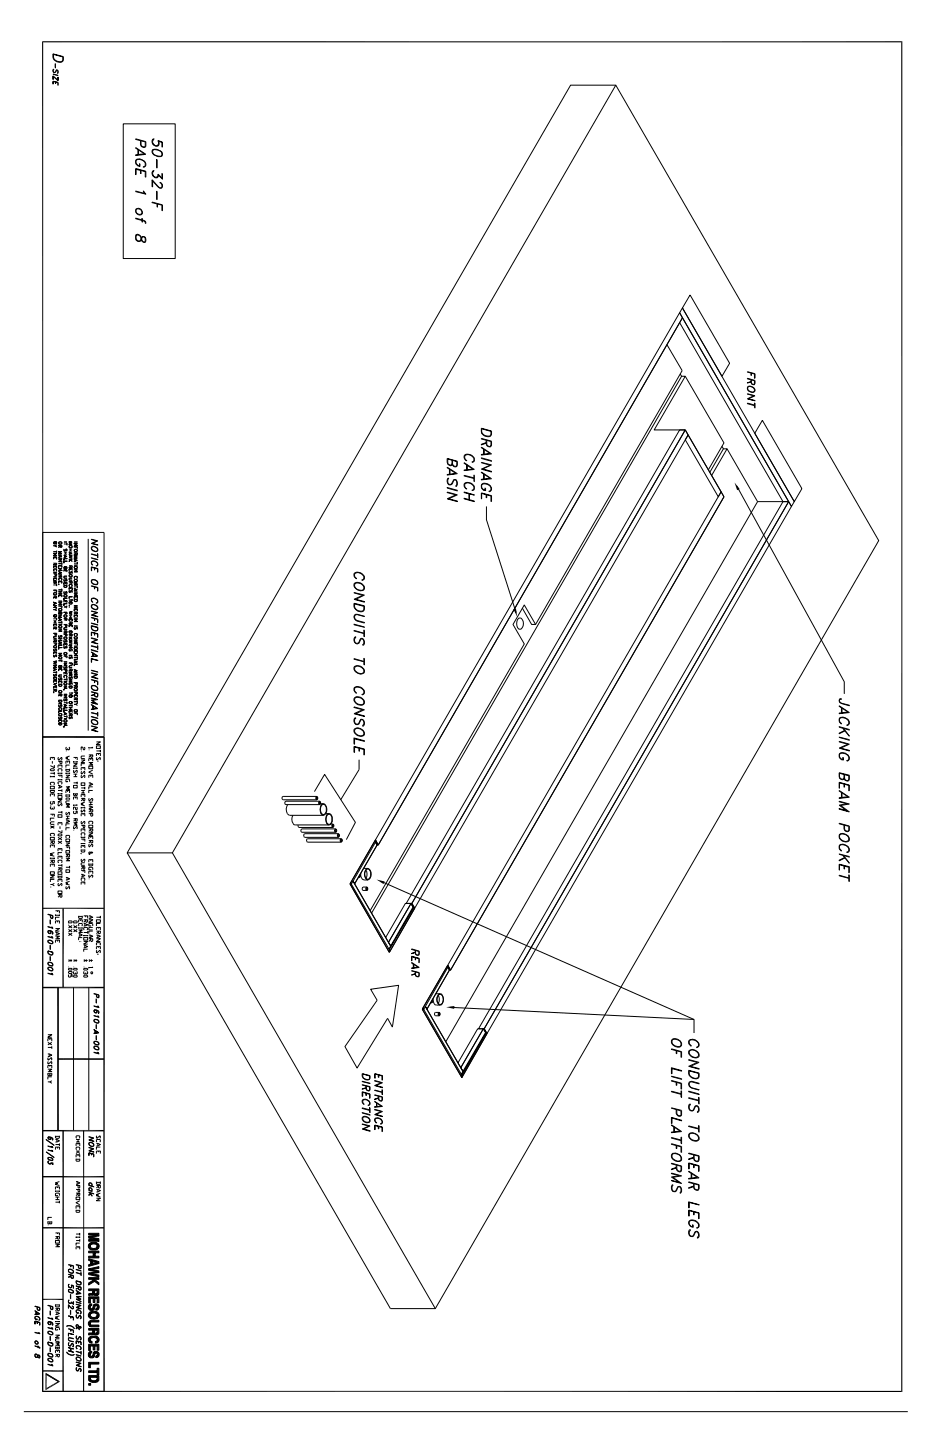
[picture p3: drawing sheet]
<svg xmlns="http://www.w3.org/2000/svg" width="279mm" height="432mm" viewBox="0 0 279 432" stroke-linecap="round" stroke-linejoin="round" font-family="sans-serif">
<g fill="none" stroke="#000" stroke-width=".3">
<path d="M15.9 16.1l3.1 .9v1a1.75 1.75 0 0 1-1.9 .6 1.75 1.75 0 0 1-1.2-1.4zM16 16.3l2.8 .8v.8a.78 .78 0 0 1-1 .6l-.8-.2a1.56 1.56 0 0 1-1-2zM16.5 19.1l.1 1.3zM15.9 22.2l1.5 .5zM15.9 22.8l1.5 1.4v-1v.9l-1.5-1.4v1.1v-1M15.9 24.4l1.5 .3v.9v-.8l-1.5-.4v.8zM15.9 20.8l.2-.1a.53 .53 0 0 0-.1 .6 .53 .53 0 0 0 .5 .3l.4-.6 .5 .2-.2 .9 .2-.4-.2-.6h-.3l-.2 .5-.4 .2-.4-.2zM16.6 24.6v.4l.1-.4M36.9 37.1h15.6v40.4h-15.6zM171.1 25.5h13.5l-132.9 230.2h-13.6zM184.6 25.5l78.8 136.6-132.9 230.3h-13.5l-78.9-136.7M40.7 44.2l3 2.1-3 .3v-.1l2.6-.4z"/>
<path d="M40.7 50.5l3 .9v1.7h-.1v-1.7l-2.8-.6v1.6zM40.7 57.3l2.8 .7-.5-.7 .7 .9-3-.7zM40.8 48a1.99 1.99 0 0 1 2.9 1.6l-.7 .6 .5-.4a1.66 1.66 0 0 0-.6-1.7 1.66 1.66 0 0 0-1.8-.2l-.2 .1a1.08 1.08 0 0 0 0 1.1 1.08 1.08 0 0 0 1 .6v-.6v.8l-.6-.1a1.41 1.41 0 0 1-.5-1.8zM41.3 44.8v1.7M41.5 44.9v1.6M42.1 42.2v1.1a.92 .92 0 0 0 .6 .8 .92 .92 0 0 0 1-.3v-1.3l-3-.9v.2l2.9 .8-.1 1.4a.96 .96 0 0 1-1.2-.6v-1.2M42.3 51.1v.9h-.2v-.9M45.6 54.1l2.2 2.3h.6l.3-.4a1.16 1.16 0 0 0-.7-1.3l.1 .1a1 1 0 0 1 .3 1.5h-.6l-2.2-2.4v2l.2 .1v-1.9M45.8 44.9a2.42 2.42 0 0 1 2.9 1.2l-.2 .7a2.42 2.42 0 0 1-2.9-1.2zM45.8 42.9a1.15 1.15 0 0 0 1.4 .8l.3-.4M45.8 45a2.74 2.74 0 0 1 2.7 .8M45.8 45.9a2.68 2.68 0 0 0 2.7 .8"/>
<path d="M45.8 52.4l.7 .7h.6l.3-.3M45.9 44.9l-.1 .4 .1 .8M46.1 41.8l-.3 .3M46.1 51.3l-.3 .3M46.3 43.6a1.17 1.17 0 0 1-.1-2 1.22 1.22 0 0 0-.5 1.6 1.22 1.22 0 0 0 1.5 .6 1.01 1.01 0 0 0 .3-1.5l1 .4v1.4h.2v-1.5l-1.3-.5 .1 1-.1 .5-.5 .1M46.8 53.2l.4-.1 .2-.9 1.3 1.4M46.9 47.8l.2 .1v2.4h-.2zM46.9 57.4h.2v2.4h-.2zM47.4 52.4l1.3 1.3v-1.6l-.2-.1v1.6M47.5 52.4l-.1 .7a.98 .98 0 0 1-1.6-.5 1.04 1.04 0 0 1 .1-1.4l.3 .1a.99 .99 0 0 0-.5 .9 .99 .99 0 0 0 .6 .9M48.4 45.6l.1 .5-.1 .7M40.8 62.7a1.14 1.14 0 0 1 1.5 .1 1.14 1.14 0 0 1 0 1.6 1.26 1.26 0 0 1-1.3-.4 1.26 1.26 0 0 1-.2-1.3z"/>
<path d="M40.8 71.6l.3 .5M40.9 70.5l.8 .1a1.25 1.25 0 0 1 .7 1.3l.6 .7h.6a1.09 1.09 0 0 0-.6-1.7l-.5 .2-.4 1a.84 .84 0 0 1-1.3-.6zM41.1 62.6a1.04 1.04 0 0 1 1.2 .4 1.04 1.04 0 0 1 0 1.2 1.01 1.01 0 0 1-1.3-.3 1.01 1.01 0 0 1 .1-1.3zM41.1 70.4l-.3 .3M42.5 65.5l.2 .1v1l-.2-.1zM43.5 66.3l.2 .7-.1-.7-.5-.2-2.4-.7v.2l2.9 .9M43.5 71.2v1.4M43.6 71.3l-.3-.2h-.6l-.3 .8a.89 .89 0 0 1-1.1 .5 .89 .89 0 0 1-.6-1l.1-1a1.15 1.15 0 0 1 1.6 .9 1.22 1.22 0 0 0 .9 1.3l.3-.1M45.6 60.6l3.1 .8v1.8l-.2-.1v-1.6l-2.9-.7zM47.1 61.2l.1 .9v-.9M203.7 96.7l31 53.7M204.6 92.3l33.5 58.1-.8 1.5-33.6-58.1z"/>
<path d="M204.6 95.3l-91.2 158.1M204.6 95.3l31.8 55.1h-1.7M204.6 95.3l-.9-1.5-91.1 158.1M206.9 88.4l11.8 20.5-2.3 3.9-11.8-20.5zM199.9 103.3l4.6 7.8-43.9 76.2h-1.2l-2.8-5M203.9 112.2l.4 .6M205.4 112.8l11.6 20-4.6 8.1M224.1 111.5l2.2 .6v1.3h-.1v-1.2zM224.1 118.1l2.2 .6-2 .9 2 .6-2.2-.6 1.9-.9zM224.2 116a1.24 1.24 0 0 1 1.4 .1 1.24 1.24 0 0 1 .5 1.3 1.24 1.24 0 0 1-1.4-.1 1.24 1.24 0 0 1-.5-1.3zM224.3 115.9l1.1 .1a.99 .99 0 0 1 .6 1.6 1.37 1.37 0 0 1-1.9-1.6zM225.2 111.9v.7v-.7"/>
<path d="M225.2 113.8v.8a.62 .62 0 0 0 .4 .7 .62 .62 0 0 0 .7-.4v-.8l-2.2-.7v.2l2.1 .6-.1 1a.59 .59 0 0 1-.9-.5v-.8M225.2 114.4l-1.1 .5 1.1-.4M135.5 139l.6 .9h.8l.2-.5v-1.1l-3-.8v1.2a.85 .85 0 0 0 .6 .8 .85 .85 0 0 0 1-.4M135.5 138l-.2 1.4a.86 .86 0 0 1-1.1-.7v-1.1l2.7 .8v1.4a.9 .9 0 0 1-1.2-.7v-1M139.1 138.7l3.1 2.1-3.1 .3v-.2l2.7-.2zM139.3 136.5a1.86 1.86 0 0 1 2 0 1.86 1.86 0 0 1 .8 1.9l-.6 .3 .6-.6a1.7 1.7 0 0 0-1-1.6 1.7 1.7 0 0 0-1.8 .3v.6l.6 .8a1.33 1.33 0 0 1-.6-1.7zM139.9 139.2v1.8M140.1 139.4v1.5M144.3 128.4l3.1 .9v1a1.43 1.43 0 0 1-2.4 .2l-.6-.6zM144.3 134.1l3.1 2-3.1 .4v-.2l2.6-.4zM144.3 137.3l3.1 .8v.2l-3.1-.8zM144.3 138.7l3.1 .7-2.7 1.2 2.7 .8v.1l-3.1-.8 2.6-1.2z"/>
<path d="M144.4 128.6l2.8 .7-.2 1.3a1.86 1.86 0 0 1-1.9-.2 1.86 1.86 0 0 1-.7-1.8zM145 134.6v1.8M145.2 134.8v1.4M145.7 132v1.1a.85 .85 0 0 0 .7 .8 .85 .85 0 0 0 1-.4v-1.2l-3.1-.8v.1l2.9 .8-.2 1.4a.86 .86 0 0 1-1.1-.7v-1.1M145.7 132.7l-1.4 .5v.2l1.4-.5M205.4 128.9l11.6 20.1-81.9 141.9M205.4 128.9l.9 1.5-82 141.9-.8-1.4M205.4 128.9l-81.9 142M205.4 128.9h-1.7l-81.9 142M206.3 130.4l9.9 17.1-.9 1.5-9.9-17.1zM216.4 133.8l.5 .8h1.1l-4.7 8M216.9 134.6l-4.1 7"/>
<path d="M218 134.6l9.1 15.8M226.2 121.5l-2.1-.6v.1l2.1 .6M226.2 120.9h.1v1.4l-.1-.1zM228.5 126l11.9 20.5-2.3 3.9-11.8-20.5zM12.8 159.6h18.4v61.3h-18.4zM134.1 140.1l3 1.9-3 .5v-.2l2.6-.3zM134.1 146.2l3 .8v.2l-3-.8zM134.1 147.5l3 .9-2.6 1.2 2.6 .7v.1l-3-.8 2.6-1.2-2.6-.7zM134.2 143.5l.3-.2v.3a1.04 1.04 0 0 0 .4 1.7h.3l.9-1.5h.6a1.5 1.5 0 0 1 0 2.1v-.3a1.08 1.08 0 0 0-.4-1.7l-.2 .1-.4 .9a.89 .89 0 0 1-1.2 .4 1.6 1.6 0 0 1-.3-1.8zM134.7 140.6v1.7M134.9 140.8v1.4M139.1 147.5l3.1 1-3.1-.8z"/>
<path d="M139.1 149.4l3.1 .9v.1l-3.1-.8zM139.3 144.9a1.86 1.86 0 0 1 2 .1 1.86 1.86 0 0 1 .8 1.9l-.6 .2 .6-.6a1.7 1.7 0 0 0-1-1.5 1.7 1.7 0 0 0-1.8 .3v.5l.6 .9a1.33 1.33 0 0 1-.6-1.8zM140.6 148.1v1.7M140.7 148.1v1.7M142.1 143.3l-3-.8v.2l3 .8M142.1 142.5l.1 1.9zM144.3 141.5l3.1 2.1-3.1 .3v-.2l2.6-.3zM144.3 147.8l3.1 .8v1.8l-.2-.1v-1.6l-2.8-.7-.1 1.6zM144.4 145.3a1.91 1.91 0 0 1 3 1.6l-.8 .6 .4-.4a1.46 1.46 0 0 0-1.6-2l-.8 .2a1.08 1.08 0 0 0 .8 1.6v-.5l.2 .7-.6-.1a1.41 1.41 0 0 1-.6-1.7zM145 142v1.8M145.2 142.2v1.4M145.7 148.4v.8h.2v-.8"/>
<path d="M145.8 151.9v3.9l8.9 27.9M220.8 145.7l32.3 58.7v3.7M234.7 150.4l-91.2 158.1M16 166l1 .1zM16 166.6l1 .1zM16 168.9h1zM16 169.4l.5-.3zM16 172h1zM16 175.4h1zM16 177.9a.54 .54 0 0 1 1 0v.4a.52 .52 0 0 1-.6 .1 .52 .52 0 0 1-.4-.5zM16 178.8h1zM16 179.3l.5-.3z"/>
<path d="M16 167h1v.6v-.5h-.9l-.1 .5zM16 169.7h1v.6v-.5h-.9l-.1 .5zM16 170.8l.4-.2 .5 .1 .1 .5h-.2l.2-.1-.2-.4h-.7l.2 .5zM16 171.6l1 .1zM16 173.4h1h-.9v.5zM16 174.2h1l-.8 .6h.8h-1l.9-.6zM16 176.9h1v.6v-.5zM16 168.9h.1M16 172h.1M16 172.9h1M16 174.2h.1M16 175.4h.1"/>
<path d="M16 178.8h.1M16.1 177.9l.7-.1 .2 .3-.2 .3h-.5zM16.5 162.5v.5h-.4v-.5h.9h-1l.2 .6 .3-.2M16.5 167.1v.3v-.3M16.5 168.9v.5h.5v-.5l-.1 .5h-.3l-.1-.5M16.5 169.8v.3v-.3M16.5 172v.4l.5 .1v-.5l-.1 .5-.4-.1v-.4M16.5 173.4v.2v-.2M16.5 177v.3v-.3M16.5 178.8v.5h.5v-.5l-.1 .5h-.3l-.1-.5M16.5 166.1v.5M16.5 162.5l.1 .5h.3l.1-.5v.5l-.3 .1-.2-.2"/>
<path d="M16.5 163.6l.5 .5-.5-.4h-.5l1-.3-.5 .3M17 173.4v.5zM17 165.4h-1l1 .1M17 177.5h.1M17 165.2v.5M17 175.1v.6M17 167.6h.1M17 170.3h.1M17 173.9h.1M17.6 164.1l.5-.3zM17.6 175.2l.1 .1zM17.6 177.4l1 .1z"/>
<path d="M17.6 178l1 .1zM17.6 163.5h1v.4l-.4 .2-.1-.6 .1 .6h.3v-.6zM17.6 165.4h1l-.9 .3 .9 .4h-1h.7l-.7-.4 .7-.3zM17.6 166.4l1 .4-1 .3 .8-.3zM17.6 167.4h1zM17.6 167.8h1l-.9 .6 .9 .1h-1l.8-.6zM17.6 169.6h1v.5l-.1-.5h-.9v.5zM17.6 170.5h1l-.9 .6h.9h-1l.8-.6zM17.6 171.3l1 .5-1 .3 .8-.3zM17.6 172.3h1l-.9 .6 .9 .1h-1l.8-.6zM17.6 173.6l.2-.2h.5l.3 .4-.3 .2 .2-.5-.5-.1-.4 .1 .2 .5zM17.6 174.3h1v.6l-.1-.5h-.9v.5z"/>
<path d="M17.6 163.5h.1M17.6 165.4h.1M17.6 166.4h.1M17.6 170.5h.1M17.6 162.6h.9v.4h-.9zM17.6 175.2h.1M17.6 178.4v.6v-.6h1v.6l-.1-.6M17.7 162.5a.48 .48 0 0 1 .7 0 .48 .48 0 0 1 0 .7 .48 .48 0 0 1-.7-.1l-.1-.1zM17.8 166.5v.5M17.8 171.4v.6M17.9 166.5v.5M17.9 171.5v.4"/>
<path d="M18.1 169.6v.3zM18.1 174.4v.2zM18.1 177.5v.5zM18.1 178.4v.4zM18.5 169h-.9h.9M18.5 168.7l.1 .6zM18.5 176.8h-.9l.9 .1M18.5 176.6l.1 .6zM19.2 163.1h.8zM19.2 165.6h.9zM19.2 166.2h.9zM19.2 167.5h.9h-.9v.5z"/>
<path d="M19.2 168.3h.9h-.9v.5zM19.2 170.9v.5zM19.2 178.4a.46 .46 0 0 1 .6-.1 .46 .46 0 0 1 .1 .7h-.6zM19.2 179.4h.9h-.9v.5zM19.2 164.7l.1 .5h.3l.2-.6 .3 .4-.2 .2 .1-.5-.2-.1-.2 .6h-.3zM19.2 166.5l.9 .3-.9 .4 .7-.4zM19.2 170.9h.9v.5l-.1-.5zM19.2 172.9l.9-.1h-.7l-.2 .2 .2 .4h.7h-.8zM19.2 173.8l.1 .5 .3-.1 .2-.5 .3 .4-.2 .2 .1-.5-.2-.1-.1 .4-.4 .2zM19.2 174.6h.9v.6l-.1-.5h-.8v.5zM19.2 175.5h.9a.56 .56 0 0 1-.2 .6 .56 .56 0 0 1-.6 0zM19.2 175.6h.8v.4l-.7 .1z"/>
<path d="M19.2 162.5h.9M19.2 163.1h.1M19.2 166.5h.1M19.3 178.4h.7v.5l-.7 .1zM19.3 177.3l-.1 .5a.47 .47 0 0 0 .6-.5l.3 .3-.2 .4v-.6l-.5 .6-.2-.1zM19.3 166.6v.5M19.4 166.6v.5M19.6 170.3l.1 .3h.3l.1-.6h-.9l.1 .6h.3l.1-.3M19.6 170.1v.4h-.3l-.1-.4h.8l-.1 .5-.2-.1v-.4M19.6 170.9v.3l.1-.3M19.6 174.7v.3l.1-.3M19.6 165.6v.6"/>
<path d="M19.7 165.6v.6M20 162.9l.1 .6zM20.7 164.6h.9zM20.7 165.2h.9zM20.7 169.6h.9zM20.7 172.5a.54 .54 0 0 1 .9 0v.4a.52 .52 0 0 1-.6 .1 .52 .52 0 0 1-.3-.5zM20.7 174.9l.4-.3zM20.7 179h.9h-.8v.5zM20.7 162.5h.9l-.7 .4 .7 .3h-.9h.8l-.8-.3 .8-.4zM20.7 165.5l.9 .4-.9 .4 .8-.4zM20.7 166.7l.9-.3-.7 .3 .7 .2-.7 .3 .7 .2-.9-.2 .8-.3zM20.7 167.7l.9 .1z"/>
<path d="M20.7 170.6h.9h-.8v.5zM20.7 176.2h.9v.6v-.6h-.8l-.1 .6zM20.7 162.5h.1M20.7 169.6h.1M20.8 163.7l.7-.1 .1 .4-.1 .2h-.6zM20.8 172.4l.7-.1 .1 .4-.1 .2h-.6zM20.8 171.4v.5h.2l.5-.6 .1 .6v-.3l-.2-.2-.5 .6zM20.8 173.5l.1 .5h.7h-.7l-.2-.3 .2-.3h.7zM20.8 177.1v.5h.2l.5-.6 .1 .6v-.3l-.2-.2-.5 .6zM20.9 163.6h.6l.1 .5a.46 .46 0 0 1-.6 .2 .46 .46 0 0 1-.1-.7zM20.9 175.2h.6l.1 .5-.1 .2 .1-.4-.6-.3-.2 .2 .1 .5-.2-.2zM20.9 165.6v.6"/>
<path d="M21 167.8l.6 .6-.5-.6M21.1 169.6l.1 .5h.4v-.5l-.1 .5h-.3v-.5M21.1 169.9l-.4 .3 .4-.2M21.1 170.6v.2l.1-.2M21.1 174.4l.1 .5h.3l.1-.6h-.9l.9 .1-.1 .5-.3-.1v-.4M21.1 176.2v.3l.1-.3M21.1 164.6v.6M21.2 167.9l-.5 .5 .5-.5M21.2 164.6v.6M21.6 170.6v.5zM21.6 179.9h-.9l.9 .1M21.6 171.1h.1"/>
<path d="M21.6 176.8h.1M21.6 179.6v.6M22.2 168.9h.9zM22.2 176h.9zM22.2 163h1l-.8 .5h.8h-1l.9-.5zM22.2 164h1v.5l-.1-.5zM22.2 165.7h1l-.1 .6h-.4v-.5l.2 .5h.2v-.5zM22.2 166.7h1l-.8 .3 .8 .4h-1h.8l-.8-.4 .8-.3zM22.2 167.7l1 .3-1 .4 .9-.4zM22.2 170.8h1l-.8 .6 .8 .1h-1l.9-.6zM22.2 173a.47 .47 0 0 1 .7-.2 .47 .47 0 0 1 .2 .7v-.6h-.8l.2 .6zM22.2 174.8h1l-.8 .6h.8h-1l.9-.6z"/>
<path d="M22.2 176.5l1 .3-1 .4 .9-.4zM22.2 177.9h1l-.8 .5 .8 .1h-1l.9-.6zM22.2 178.9h1v.6l-.1-.5h-.8l-.1 .5zM22.2 179.7h1v.4l-.2 .3h-.5zM22.2 162.5h1M22.2 163h.1M22.2 164h.1M22.2 166.7h.1M22.2 167.7h.1M22.2 168.9h.1M22.2 169.5h1M22.2 174.8h.1"/>
<path d="M22.2 176h.1M22.2 176.5h.1M22.2 177.5h1M22.3 164.9l.5-.2 .3 .2v.3l-.5 .2-.3-.2zM22.3 170l.7-.1 .1 .4-.6 .2zM22.3 179.8h.8v.4l-.3 .2-.5-.2zM22.4 173.8a.48 .48 0 0 1 .7-.1 .48 .48 0 0 1 0 .7 .48 .48 0 0 1-.7 0l-.2-.2zM22.5 164.7h.5l.2 .5-.2 .2h-.5l-.3-.2zM22.5 173.8h.5l.1 .5h-.8zM22.5 167.8v.5M22.5 176.6v.5M22.6 167.8v.5"/>
<path d="M22.6 176.6v.5M22.7 164v.2zM22.7 179v.2zM22.7 166l-.5 .3 .5-.2M23.1 168.5l.1 .6zM23.1 175.7l.1 .6zM26.4 161.6v57.5M27.4 164.1a1.16 1.16 0 0 1 1.3-.1 1.16 1.16 0 0 1 .5 1.2 1.32 1.32 0 0 1-1.8-1.1zM27.4 161.7l1.9 .5-1.7 .8 1.7 .5-1.9-.5 1.7-.7zM27.4 167.3l1.9 .6zM27.4 170l1.9 .5v1.1l-.1-1-1.7-.5v1.1zM27.4 175.7l1.9 .5v1.1l-.1-1.1z"/>
<path d="M27.5 168.4a1.13 1.13 0 0 1 1.3-.1 1.13 1.13 0 0 1 .4 1.3l-.4 .1 .3-.1a1 1 0 0 0-.4-1.1 1 1 0 0 0-1.2 0l.3 1-.4-.6zM27.5 179.5a1.18 1.18 0 0 1 1.2 .1 1.18 1.18 0 0 1 .5 1.1l-.4 .2 .4-.2a1.04 1.04 0 0 0-.5-1.1 1.04 1.04 0 0 0-1.2 .1l.3 .9-.4-.5zM27.5 164.1a1.1 1.1 0 0 1 1.7 1.1 1.05 1.05 0 0 1-1.2-.1 1.05 1.05 0 0 1-.5-1zM27.5 174a1.11 1.11 0 0 1 1.2 0 1.11 1.11 0 0 1 .5 1.1 1.07 1.07 0 0 1-1.3 0 1.07 1.07 0 0 1-.4-1.1zM27.6 173.8a1.18 1.18 0 0 1 1.3 .2 1.18 1.18 0 0 1 .3 1.1 1.07 1.07 0 0 1-1.3 0 1.07 1.07 0 0 1-.3-1.3zM28.3 170.3v.6l.1-.5M28.3 176v.6l.1-.6M29.2 166.6l-1.8-.5 1.8 .6M29.2 166l.1 1.3zM106.1 177.7l3.2 .7-2.7 1.3 2.7 .7v.2l-3.2-.9 2.6-1.2zM106.3 174.9a1.99 1.99 0 0 1 3 1.7 1.77 1.77 0 0 1-3-.5l-.2-.4zM106.3 171.8a1.99 1.99 0 0 1 3 1.7l-.8 .5 .6-.5a1.7 1.7 0 0 0-1-1.6 1.7 1.7 0 0 0-1.8 .3 1.07 1.07 0 0 0 .6 1.3v.1l-.8-.9z"/>
<path d="M106.5 175a1.66 1.66 0 0 1 1.8 .1 1.66 1.66 0 0 1 .6 1.7 1.66 1.66 0 0 1-1.8-.1 1.66 1.66 0 0 1-.6-1.7zM16 185.6h1zM16 186.2h1zM16 186.7h1zM16 191.8h1zM16 192.8h1zM16 193.9l.3-.3h.5l.2 .5-.7 .2zM16 199.4l1 .1zM16 180.6l1 .3-1 .3 .9-.3zM16 181.6h1l-.8 .6h.8h-1l.9-.6zM16 187.2h1h-.9v.5zM16 194.8l.2-.2-.1 .5 .2 .1 .6-.6 .1 .5-.1-.5-.5 .6z"/>
<path d="M16 195.5h1h-.9v.6zM16 198.4l1-.2-.8 .2 .8 .3-.8 .2 .8 .3-1-.3 .9-.2zM16 180.6h.1M16 185.6h.1M16 181.6h.1M16 191.8h.1M16 192.8h.1M16.1 193.8l.5-.2 .4 .4-.6 .3-.3-.2zM16.1 196.5l.2 .5 .6-.6 .1 .5-.1-.5-.5 .6-.4-.3zM16.2 184.4a.47 .47 0 0 1 .5-.1 .47 .47 0 0 1 .3 .4l-.2 .3-.7-.1 .2-.5h.5l.2 .2a.47 .47 0 0 1-.5 .5 .47 .47 0 0 1-.5-.5zM16.2 190.8h.8l-.9 .2v.3l.9 .1h-.8l-.2-.3zM16.3 180.6v.6z"/>
<path d="M16.5 187.2v.3v-.3M16.5 188.1v.4l.4 .1 .1-.6h-1l1 .1-.2 .5-.3-.5M16.5 188.3l-.5 .3 .5-.2M16.5 190v.3l.4 .2 .1-.6h-1l1 .1-.2 .5-.3-.2v-.3M16.5 191.8v.5h.5v-.5l-.1 .5h-.3l-.1-.5M16.5 192.1l-.5 .3 .5-.2M16.5 192.8v.3l.3 .2 .2-.5-.2 .5-.3-.2v-.3M16.5 195.5v.4v-.4M16.5 186.2v.5M16.5 199.5v.5M16.5 182.8l.5 .3-1-.3 1-.4-.5 .4M17 187.2v.5z"/>
<path d="M17 195.5v.6zM17 185.3v.6M17 187.7h.1M17 196.1h.1M17.6 184l.5-.2zM17.6 187.8l.2-.2h.5l.3 .4-.3 .3h-.5zM17.6 191.5l1 .1zM17.6 192.1l1 .1zM17.6 193.4h1h-1v.5zM17.6 194.2h1h-1v.5zM17.6 180.2l1 .1zM17.6 180.6h1l-.9 .6 .9 .1h-1l.8-.6z"/>
<path d="M17.6 181.7h1v.6l-.1-.6zM17.6 183.5h1v.4l-.4 .2-.1-.6 .1 .5h.3v-.5zM17.6 184.4h1l-.9 .4 .9 .3h-1h.7l-.7-.3 .7-.3zM17.6 185.4l1 .4-1 .4 .8-.4zM17.6 187.2l1 .1zM17.6 188.6h1l-.9 .6 .9 .1h-1l.8-.6zM17.6 192.4l1 .4-1 .3 .8-.3zM17.6 195.9h1l-.9 .6 .9 .1h-1l.8-.6zM17.6 199.6h1l-.1 .6-.4-.2-.5 .2zM17.6 183.5h.1M17.6 192.4h.1M17.6 182.6a.46 .46 0 0 1 .7-.2 .46 .46 0 0 1 .1 .7 .46 .46 0 0 1-.7 0z"/>
<path d="M17.6 182.6h.9v.4h-.9zM17.6 187.8l.6-.2 .3 .2v.3l-.5 .2-.4-.2zM17.6 197.1l.6-.2 .3 .2v.3l-.5 .2-.4-.2zM17.6 199.7h.9v.4l-.4-.1v-.3v.3l-.5 .1zM17.7 190.6v.5l.5-.5 .4 .1-.2 .4M17.8 196.9h.5l.3 .4-.3 .3h-.5l-.2-.3zM17.8 185.5v.6M17.8 192.5v.5M17.9 185.6v.4M17.9 192.5v.5M18.1 181.7v.3zM18.1 191.6v.5z"/>
<path d="M18.5 186.6h-.9l.9 .1M18.5 186.3l.1 .6zM18.5 198.1h-.9l.9 .1M18.5 197.8l.1 .6zM19.2 180.1v.5zM19.2 181l.9 .1h-.9v.5zM19.2 186l.4-.3zM19.2 191.1a.46 .46 0 0 1 .6-.1 .46 .46 0 0 1 .1 .7h-.6zM19.2 180.1h.9v.5l-.1-.5zM19.2 182h.5l.4-.3-.4 .3zM19.2 183.6h.9v.5l-.1-.5zM19.2 188.4l.9-.2-.9 .2 .1 .4 .8 .1-.8-.1z"/>
<path d="M19.2 192.1l.1-.1a.31 .31 0 0 0-.1 .4 .31 .31 0 0 0 .4 .1l.2-.5 .2 .1-.1 .5v-.6l-.4 .6-.3-.1zM19.2 192.9h.9v.6l-.1-.5h-.8v.5zM19.2 193.9l.1-.1a.31 .31 0 0 0-.1 .4 .31 .31 0 0 0 .4 .1l.2-.5 .2 .1-.1 .5v-.6l-.4 .6-.3-.1zM19.2 196.6h.9v.6l-.1-.5zM19.2 198.4l.9 .1zM19.2 198.9h.9l-.8 .5 .8 .1h-.9l.7-.6zM19.2 200l.1 .5 .3-.1 .2-.5 .3 .3-.2 .3 .1-.5-.2-.1-.2 .5-.3 .1zM19.2 190.1h.1M19.2 183.6h.1M19.3 191.1h.7v.5l-.7 .1zM19.3 195.8l.5-.1 .2 .4-.7 .2zM19.3 184.4h.5l.3 .2-.3 .5-.6-.2z"/>
<path d="M19.6 180.1v.4l.1-.4M19.6 183.6v.3l.1-.3M19.6 185.5l.1 .5h.3l.1-.6h-.9l.8 .1-.1 .5-.2-.1v-.4M19.6 187.3l.1 .5h.3l.1-.5h-.9h.8l-.1 .5h-.2v-.5M19.6 189.3l.1 .5h.3l.1-.6h-.9l.8 .1-.1 .5-.2-.1v-.4M19.6 189.5l-.4 .3 .4-.3M19.6 190.1v.5l.3 .1 .2-.6h-.9h.8v.5h-.3v-.5M19.6 193v.3l.1-.3M19.6 196.7v.3l.1-.3M19.7 182l.4 .3zM20.7 181.5l.2 .1zM20.7 182h.2z"/>
<path d="M20.7 184.6h.9zM20.7 185.2h.9zM20.7 186.5h.9zM20.7 187l.4-.3zM20.7 190.7l.4-.2zM20.7 180.5h.9v.5a.54 .54 0 0 1-.9-.2zM20.7 183.6l.9-.2-.7 .2 .7 .2-.7 .2 .7 .3-.9-.3 .8-.2zM20.7 185.6h.9v.6v-.6h-.8l-.1 .6zM20.7 187.3h.9v.6v-.5h-.8l-.1 .5zM20.7 189.2h.9v.4a.5 .5 0 0 1-.5 .3 .5 .5 0 0 1-.4-.4zM20.7 191l.9 .3-.9 .4 .8-.4zM20.7 192.2l.9-.3-.7 .3 .7 .2-.7 .2 .7 .3-.9-.3 .8-.2z"/>
<path d="M20.7 193.6h.9l-.7 .6h.7h-.9l.8-.6zM20.7 194.8l.3-.3 .5 .1 .1 .5-.1 .1 .1-.2-.1-.4-.7 .1v.4l.2 .1 .1-.2v.2l-.3-.1zM20.7 196.5l.9 .1zM20.7 197.1l.2-.2-.1 .5 .1 .1 .6-.6 .1 .5-.1-.5-.5 .6zM20.7 198.8h.9v.6v-.5zM20.7 186.5h.1M20.7 193.2h.9M20.7 193.6h.1M20.8 181.5h.1M20.8 180.6h.8v.2l-.1 .3h-.6zM20.8 189.3h.8v.2l-.1 .3h-.6zM20.8 182h.1"/>
<path d="M20.9 199.6h.7l-.8 .2 .1 .4h.7h-.7l-.2-.2zM20.9 191.1v.6M21.1 185.6v.3l.1-.3M21.1 186.5l.1 .5h.4v-.5l-.1 .5h-.3v-.5M21.1 187.4v.3l.1-.3M21.1 190.2l.1 .5h.3l.1-.6h-.9l.9 .1-.1 .5-.3-.1v-.4M21.1 198.9v.2l.1-.2M21.1 184.6v.6M21.2 184.6v.6M21.6 186.2h.1M21.6 187.9h.1M21.6 199.4h.1"/>
<path d="M22.2 181.7h1zM22.2 182.3h1zM22.2 199.1l1 .1h-.9l-.1 .4zM22.2 182.7h1v.5l-.1-.4h-.8l-.1 .4zM22.2 183.5h1l-.1 .6-.4-.1v-.4v.3l.4 .1v-.4zM22.2 184.5h1v.5l-.1-.5h-.8l-.1 .5zM22.2 185.3l1 .1zM22.2 185.7h1l-.8 .6 .8 .1h-1l.9-.6zM22.2 187.7l1 .1zM22.2 188.3l.2-.2v.6l.5-.6 .3 .3-.1 .3v-.5l-.1-.1-.4 .6h-.2zM22.2 191.9h1l-.8 .6 .8 .1h-1l.9-.6zM22.2 192.9h1v.6l-.1-.5z"/>
<path d="M22.2 194.2h1v.3l-.2 .3h-.5zM22.2 195.1h1v.6l-.1-.5h-.8l-.1 .5zM22.2 196h1l-.8 .6h.8h-1l.9-.5zM22.2 197.7l1 .1zM22.2 198.1l1 .3-1 .5 .9-.5zM22.2 193.8h1M22.3 191.1l.7-.1 .1 .4-.6 .2zM22.3 190.1l.2 .5-.3-.2 .3-.4h.5l.2 .4-.2 .2 .1-.5-.3-.1zM22.3 194.2v.4l.3 .2 .5-.2v-.4M22.5 198.2v.6M22.6 198.3v.4M22.7 181.7v.6z"/>
<path d="M22.7 182.8v.2zM22.7 184.5v.3zM22.7 193v.3zM22.7 195.2v.3zM22.7 183.8l-.5 .3 .5-.2M23.1 197.2h-.9h.9M23.1 196.9l.1 .6zM27.4 197.5l1.9 .6-1.8-.5-.1 1zM27.4 183.2l1.9 .5-1.7 .7 1.7 .6-1.9-.5 1.7-.8zM27.4 185.1l1.9 .5v1.1l-.1-1zM27.4 186.8l1.9 .6zM27.4 187.6l1.9 .5v.7a1.09 1.09 0 0 1-1.1 .4 1.09 1.09 0 0 1-.8-.9z"/>
<path d="M27.4 189.5l1.9 .5v1.1l-.1-1-1.7-.5-.1 1zM27.4 191.2l1.9 .6-1.7 .7 1.7 .6-1.9-.5 1.7-.8-1.7-.4zM27.4 194.8l1.9 .7-1.9-.5zM27.4 195.5l1.9 1.2-1.9 .2 1.7-.3zM27.5 181.4a1.25 1.25 0 0 1 1.8 1.1 1.15 1.15 0 0 1-1.3 .1 1.15 1.15 0 0 1-.5-1.2zM27.5 187.8l1.7 .4v.6a1.05 1.05 0 0 1-1.3 .2 1.05 1.05 0 0 1-.4-1.2zM27.5 181.5a1.1 1.1 0 0 1 1.7 1.1 1.05 1.05 0 0 1-1.2 0 1.05 1.05 0 0 1-.5-1.1zM27.8 195.8v1.1M28 195.9v.9M28.3 185.5v.6l.1-.5M28.3 189.9l.1 .6v-.6M29.2 194.1l-1.8-.5v.2l1.8 .4"/>
<path d="M29.2 193.6l.1 1.2zM106.1 180.9l3.2 .8v1a.98 .98 0 0 1-1.2 .7l-1.2-.5a1.75 1.75 0 0 1-.8-2zM106.1 187.2l3.2 .9-3.2-.8zM106.3 199.9a1.99 1.99 0 0 1 3 1.7 1.88 1.88 0 0 1-2.1 .3 1.88 1.88 0 0 1-1.1-1.8zM106.3 181.1l2.8 .7v.9a.78 .78 0 0 1-1 .6 1.8 1.8 0 0 1-1.8-2.2zM106.3 184.5l.8-.3 2.2 .7-2.2-.6-.6 .2a1.07 1.07 0 0 0 .6 1.6l2.2 .6v.1l-2.2-.6a1.29 1.29 0 0 1-.8-1.7zM106.3 191.1l.3-.2-.1 .4a1.03 1.03 0 0 0 .6 1.6l.4-.1 .6-1.2 .4-.2a1.2 1.2 0 0 1 .2 2.1l.2-.3a1.1 1.1 0 0 0-.4-1.6l-.3 .1-.6 1.1-.3 .2a1.15 1.15 0 0 1-1.1-.6 1.15 1.15 0 0 1 .1-1.3zM106.5 200a1.83 1.83 0 0 1 2.6 1.4l-.6 .6a1.87 1.87 0 0 1-2.2-1.6zM109.1 189.9l-3-.9v.2l3 .8M109.1 188.9l.2 .1v1.9h-.2zM109.1 198.3l-3-.8v.2l3 .7M109.1 197.4l.2 .1v1.9h-.2z"/>
<path d="M155.5 185.4l.4-.1a1.92 1.92 0 0 1 0 3.4 1.64 1.64 0 0 1-.9-2.4zM160.6 187.3l-3.4-5.9-3.4 5.9 3.4 5.8-46.3 80M16 200l1 .1zM16 207.7h.2zM16 200.4l1 .3-1 .4 .9-.4zM16 202.3l.2-.1-.1 .5h.2l.6-.5 .1 .5-.1-.5-.5 .5zM16 204.1h1h-.9v.5zM16 205.2l1-.3-.8 .3 .8 .4zM16 205.9h1h-.9v.5zM16.1 203.2l.7-.1 .2 .2a.44 .44 0 0 1-.6 .5 .44 .44 0 0 1-.3-.6 .47 .47 0 0 1 .5-.2 .47 .47 0 0 1 .4 .4l-.2 .3h-.5zM16.1 207.7h.1M16.3 200.5v.6"/>
<path d="M16.5 204.1v.3v-.3M16.5 205.9v.3v-.3M16.5 206.8v.4h.5v-.5h-1l1 .1-.1 .4h-.3l-.1-.4M16.5 207l-.5 .3 .5-.2M17 204.1v.5zM17 205.9v.5zM17 201.6h-1h1M17 201.3v.6M17 204.6h.1M17 206.4h.1M17.6 213.2h1h-1v.6zM17.6 200.5h1v.6l-.1-.5h-.9v.5z"/>
<path d="M17.6 204.3h1v.6l-.1-.5h-.9v.5zM17.6 205.2h1v.3l-.3 .3h-.5zM17.6 208.1h1l-.1 .6-.4-.1v-.4l.1 .5 .3-.1v-.4zM17.6 209.9h1a.56 .56 0 0 1-.3 .6 .56 .56 0 0 1-.6 0zM17.6 215.9h1v.6l-.1-.5h-.9v.5zM17.6 216.8h1v.3l-.3 .3h-.5zM17.6 211h1M17.6 207.2l.6-.1 .3 .1v.4l-.5 .1-.4-.1zM17.6 214.1l.7-.1 .2 .5-.7 .1zM17.6 202.5v.4l1 .1h-.9l-.1-.3 .1-.3h.9zM17.6 203.4v.5h.4l.3-.6 .3 .5-.2 .2 .1-.6h-.3l-.5 .6zM17.6 205.2v.4l.4 .2 .5-.2v-.4"/>
<path d="M17.6 210h.9v.4h-.9zM17.6 212.4l.2 .5-.2-.2 .2-.5h.5l.3 .5-.3 .2 .2-.5-.3-.2zM17.6 215l.1 .5 .6-.6 .3 .5-.2 .2 .1-.6h-.3l-.5 .6zM17.6 216.8v.4l.4 .2 .5-.2v-.4M17.7 214a.48 .48 0 0 1 .7-.1 .48 .48 0 0 1 0 .8 .48 .48 0 0 1-.7-.1l-.1-.2zM17.7 211.3v.6l.5-.6 .4 .4-.2 .2 .1-.5-.2-.1-.2 .5-.4 .1-.1-.2zM17.8 207.1h.5l.3 .4-.3 .2h-.5l-.2-.2zM18.1 200.6v.3zM18.1 204.4v.2zM18.1 216v.2zM18.1 208.3l-.5 .4 .5-.3M19 206.7l.3 .2v-.2l-.3 .1"/>
<path d="M19 217.8v.2l.3-.2-.1 .2M19 218h.1M19.2 201.7v.5zM19.2 204.9l.6-.2 .3 .4-.3 .3h-.5zM19.3 206.8h.1M19.2 210.7h.8zM19.2 212.2h.9h-.9v.5zM19.2 213h.9h-.9v.5zM19.2 214.9h.8zM19.2 216a.46 .46 0 0 1 .6-.2 .46 .46 0 0 1 .1 .7h-.6zM19.3 217.9h.1M19.2 201.7h.9v.5l-.1-.5z"/>
<path d="M19.2 204.3l.9 .1zM19.2 205.7h.9l-.8 .6 .8 .1h-.9l.7-.6zM19.2 208.2h.9zM19.2 208.6h.9l-.8 .6 .8 .1h-.9l.7-.6zM19.2 209.6l.1 .5 .3-.1 .2-.5 .3 .4-.2 .3 .1-.6h-.2l-.1 .3-.4 .3zM19.2 211.2l.9 .4-.9 .3 .7-.3zM19.2 213.7l.9 .3-.9 .4 .7-.4zM19.2 216.9h.9l-.8 .6h.8h-.9l.7-.6zM19.2 211.2h.1M19.2 213.7h.1M19.2 200.8h.1M19.2 206.8l-.1 .1"/>
<path d="M19.2 210.7h.1M19.2 214.9h.1M19.2 215.4h.9M19.2 216.9h.1M19.3 216h.7v.4l-.7 .1zM19.3 202.6a.45 .45 0 0 1 .5 0 .45 .45 0 0 1 .1 .6l-.1-.6h-.5v.6zM19.3 211.3v.5M19.3 213.8v.5M19.4 211.3v.5M19.4 213.8v.5M19.6 200.8v.4l.3 .2 .2-.6h-.9h.8v.5h-.3v-.5M19.6 201.7v.3l.1-.3"/>
<path d="M20 203.7h-.8l.8 .1M20 203.4l.1 .6zM20 210.4l.1 .6zM20 214.6l.1 .6zM20.7 200.6h.9zM20.7 203.8l.9 .1zM20.7 204.4l.9 .1zM20.7 207.8h.9zM20.7 210.6l.2-.2 .7 .1a.43 .43 0 0 1-.4 .6 .43 .43 0 0 1-.4-.6l.5-.1 .3 .5-.7 .1zM20.7 212.1l.9 .1zM20.7 212.7l.9 .1zM20.7 201.6h.9l-.7 .6h.7h-.9l.8-.6z"/>
<path d="M20.7 202.5l.9 .1zM20.7 203.1l.2-.2-.1 .5 .1 .1 .6-.6 .1 .5-.1-.5-.5 .6-.3-.2zM20.7 204.9h.9h-.8v.5zM20.7 205.7h.9v.5a.54 .54 0 0 1-.9-.2zM20.7 213.2h.9h-.8v.5zM20.7 200.6h.1M20.7 201.6h.1M20.7 207.8h.1M20.8 205.8h.8v.2l-.1 .3h-.6zM20.9 208.4a.47 .47 0 0 1 .4 0 .47 .47 0 0 1 .3 .4l-.1 .2-.7-.1 .1-.5h.6l.1 .3a.47 .47 0 0 1-.4 .4 .47 .47 0 0 1-.5-.4zM20.9 214.9l-.1 .5h.2l.5-.5 .1 .5-.1-.5-.6 .6-.2-.2zM21.1 200.6l.1 .5h.4v-.5l-.1 .5h-.3v-.5"/>
<path d="M21.1 200.9l-.4 .3 .4-.2M21.1 204.9v.3l.1-.3M21.1 213.2v.3l.1-.3M21.1 214.1l.1 .5h.3l.1-.6h-.9l.9 .1-.1 .5-.3-.1v-.4M21.1 214.3l-.4 .3 .4-.3M21.1 203.9v.5M21.1 212.2v.5M21.2 203.9v.5M21.2 212.2v.5M21.6 204.9v.5zM21.6 213.2v.5zM21.6 211.6h-.9h.9"/>
<path d="M21.6 207.6v.6M21.6 211.3v.6M21.6 205.4h.1M21.6 213.7h.1M22.2 206.1l.5-.2zM22.2 200.7l1 .4-1 .4 .9-.4zM22.2 201.7h1l-.8 .6 .8 .1h-1l.9-.6zM22.2 202.7h1a.56 .56 0 0 1-.2 .6 .56 .56 0 0 1-.6 0zM22.2 204.7h1v.4l-.5 .1v-.5l.1 .5h.3v-.5zM22.2 205.6h1v.4l-.3 .2-.2-.6 .2 .5 .2-.1v-.4zM22.2 207.5h1l-.1 .6-.4-.1v-.4l.2 .5 .2-.1v-.4zM22.2 209.3h1l-.1 .6-.4-.1v-.5l.2 .6 .2-.1v-.5z"/>
<path d="M22.2 211.2h.5l.5-.3-.5 .3zM22.2 213.8h1v.5l-.1-.5zM22.2 204.7h.1M22.2 205.6h.1M22.3 206.6l.5-.1 .3 .1v.4l-.5 .1-.3-.1zM22.3 212.9h.8v.4h-.8zM22.3 202.8h.8v.4l-.6 .1zM22.3 208.4l-.1 .5v-.5h1v.5l-.1-.5M22.5 206.5h.5l.2 .4-.2 .2h-.5l-.3-.2zM22.5 200.8v.6M22.6 200.9v.4M22.7 208.4v.4z"/>
<path d="M22.7 211.2l.5 .4zM22.7 213.8v.3zM22.7 209.5l-.5 .4 .5-.3M23.1 210.4h-.9h.9M23.1 210.1l.1 .6zM27.4 201l1.9 .6zM27.4 201.7l1.9 .5-1.7 .8 1.7 .4v.2l-1.9-.6 1.7-.7zM27.4 203.8l1.9 .5v1.1l-.1-1zM27.4 209.3l1.9 .5-1.7 .2 1.7 1.2-1.9-.5 1.4 .3-1.4-1.1 1.4-.2zM27.4 211.2l1.9 1.3-1.9 .2 1.7-.3zM27.4 214.9l1.9 .5zM27.4 217.6l1.9 .6-1.7 .7 1.7 .5-1.9-.5 1.7-.7z"/>
<path d="M27.5 216a1.18 1.18 0 0 1 1.2 0 1.18 1.18 0 0 1 .5 1.1 1.14 1.14 0 0 1-1.3 .1 1.14 1.14 0 0 1-.4-1.2zM27.5 205.7a1.11 1.11 0 0 1 1.2 .1 1.11 1.11 0 0 1 .5 1.1 1.07 1.07 0 0 1-1.3 0 1.07 1.07 0 0 1-.4-1.2zM27.5 216a1.11 1.11 0 0 1 1.2 0 1.11 1.11 0 0 1 .5 1.1 1.07 1.07 0 0 1-1.3 0 1.07 1.07 0 0 1-.4-1.1zM27.6 205.5a1.18 1.18 0 0 1 1.3 .2 1.18 1.18 0 0 1 .3 1.2 1.07 1.07 0 0 1-1.3 0 1.07 1.07 0 0 1-.3-1.4zM27.8 211.6v1.1M28 211.6v1M28.3 204.1v.6l.1-.6M28.3 207.7l.2 1.1 .7 .2 .1-1.1-1.9-.5 1.8 .6v.9l-.7-.1-.1-1.1M28.3 208.2l-.9 .4 .9-.3M29.2 214.1l-1.8-.4 1.8 .5M29.2 213.6l.1 1.2zM106.1 212l3.2 .8-2.7 1.2 2.7 .7v.2l-3.2-.9 2.6-1.2-2.6-.7z"/>
<path d="M106.3 209.3a1.91 1.91 0 0 1 3 1.6 1.83 1.83 0 0 1-2.1 .4 1.83 1.83 0 0 1-1.1-1.8zM106.3 218.6a1.99 1.99 0 0 1 3 1.7 1.86 1.86 0 0 1-2.1 .3 1.86 1.86 0 0 1-1.1-1.8zM106.3 206.1a1.99 1.99 0 0 1 3 1.7l-.8 .5 .4-.2a1.46 1.46 0 0 0-1.6-2.1l-.8 .2a1.21 1.21 0 0 0 .4 1.7 1.33 1.33 0 0 1-.6-1.8zM106.3 215.4l.3-.2-.1 .3a1.03 1.03 0 0 0 .6 1.6l.4-.1 .6-1.1a1.03 1.03 0 0 1 1.2 .6 1.03 1.03 0 0 1-.6 1.3l.2-.4a1.1 1.1 0 0 0-.4-1.6l-.3 .1-.5 .9a.83 .83 0 0 1-1.1 .4 1.46 1.46 0 0 1-.3-1.8zM106.5 209.3a1.66 1.66 0 0 1 1.8 .1 1.66 1.66 0 0 1 .6 1.7 1.66 1.66 0 0 1-1.8-.1 1.66 1.66 0 0 1-.6-1.7zM106.5 218.7l.4-.3a1.87 1.87 0 0 1 2.2 1.6l-.2 .4a1.83 1.83 0 0 1-2.6-1.4zM251.6 211.6l3 2.1-3 .3v-.2l2.6-.3zM251.6 217.9l3 .8v.2l-3-.8zM251.7 209.7l.6-.2-.6 .4v.4l.6 .6 2.3 .6v.1l-2.8-.9-.2-.5zM251.7 215.4a1.99 1.99 0 0 1 2.9 1.6l-.7 .6 .4-.4a1.46 1.46 0 0 0-1.6-2l-.9 .2a1.32 1.32 0 0 0 .5 1.7 1.41 1.41 0 0 1-.6-1.7zM252.3 212.1v1.8M252.4 212.3v1.5"/>
<path d="M252.7 218.4l1.9 2.4-1.8-2.4M253.3 219l-1.7 1 1.7-.8M15.1 230.8l.3-.3h.7l.2 .4-.9 .2zM15.1 235.8h1.2v.7h-1.2zM15.1 227.9v-.8h1.2v.8M15.1 236.9v.6l.3 .1h.7l.2-.7M15.1 238.8v-.7h1.2v.7M15.1 232.6v.5M15.1 231.9h1.2M15.1 232.9h1.2M15.1 237h1.2M15.4 235.3l-.3-.1v-.5l.3-.1h.7l.2 .1-.2 .6"/>
<path d="M15.7 227.1v.4M15.7 228.2v.8M15.7 238.1v.3M16.3 229.4v.8l-1.2-.6M16.3 231.5v.8M16.3 232.6v.5M17.4 238.6h1.2v.8h-1.2zM17.4 228.2h1.2l-.2 .8-.4-.2v-.6M17.4 230.2v-.8h1.2v.8M17.4 232.5h1.2v.7M17.4 235.5l1.2 .4-1.2 .4M17.4 239.7h1.2l-1.2 .8h1.2"/>
<path d="M17.4 231.7v.4M17.4 233.6v.4M17.4 237.8v.4M17.4 231.9h1.2M17.4 237h1.2M17.4 233.8h1.2M17.4 238.1h1.2M17.6 227.1l-.2 .2 .2 .6 .8-.8 .2 .2-.2 .6M17.6 231.3l-.2-.2 .2-.6h.8l.2 .3-.2 .5M17.6 235.2l-.2-.3v-.3l.2-.2 1 .2-.2 .6M17.8 235.5v.8M18 229.4v.4"/>
<path d="M18 232.5v.4M18.6 231.7v.4M18.6 233.6v.4M18.6 236.7v.8M18.6 237.8v.4M19.8 229v-.8h1.1v.8M19.8 230.5l.1 .8h.8l.2-.8M19.8 232.5h1.1l-1.1 .7h1.1M19.8 235.9h1.1l-.8 .4 .8 .4h-1.1M19.8 237.8v-.8h1.1v.8M19.8 238.2l.1 .8h.8l.2-.8M19.8 225.2h.1"/>
<path d="M19.8 231.9h1.1M19.8 231.7v.4M19.8 239.4v.3M19.8 230.8h1.1M19.8 238.4h1.1M19.8 239.6h1.1M19.9 224l-.1 .6 .1 .2 .4-.2M20.3 234.2v.2h-.5v-.6l.9-.2 .2 .8M20.3 228.2v.5M20.3 237v.5M20.7 224l.2 .3-.2 .5-.4-.4M20.9 226.7l-1.1 .4 .5 .2-.5 .2 1.1 .4"/>
<path d="M20.9 229.4h-1.1v.8M20.9 231.7v.4M20.9 239.4v.3M22 235.5h1.1v.8h-1.1zM22 227.1h1.1v.8M22 229h1.1l-1.1 .8h1.1M22 237.8l.2 .8 .4-.2v-.3M22 239.7v-.7h1.1v.7M22 232.9h1.1M22 238.1h1.1M22 228.2v.5M22 230.2v.3"/>
<path d="M22 228.5h1.1M22 230.3h1.1M22 232.1h1.1M22 234.7h1.1M22.2 230.9l-.2 .6 .2 .2 .8-.8 .1 .2-.1 .6M22.6 227.1v.4M22.6 232.1v.8M22.6 239v.4M23.1 237.8v.6l-.1 .2-.4-.2M23.1 228.2v.5M23.1 230.2v.3M23.1 234.4v.8"/>
<path d="M24.3 234.7h1.1v.8h-1.1zM24.3 227.9h1.1l-1.1 .8h1.1M24.3 230.9v-.7h1.1v.7M24.3 239v-.8h1.1v.8M24.3 239.4h1.1l-.1 .8-.4-.3v-.5M24.3 225.2h.2M24.3 237h1.1M24.3 236.3h1.1M24.3 237.8h1.1M24.5 231.3l-.2 .2 .2 .6 .8-.8 .1 .2-.1 .6M24.5 232.5l-.2 .1 .2 .6 .8-.7 .1 .1-.1 .6M24.9 230.2v.3"/>
<path d="M24.9 237v.8M24.9 238.2v.4M24.9 239.6l-.6 .6M25.3 224l.1 .3-.1 .5-.6-.8h-.4v.8M25.4 226.7l-1.1 .2 .2 .6h.9M25.4 229h-1.1v.8M25.4 235.9v.8M26.6 229.8h1.2v.7h-1.2zM26.6 226.4h1.2v.5l-.3 .2-.3-.2v-.5M26.6 228.2v-.7h1.2v.7M26.6 228.7h1.2l-.8 .3 .8 .4h-1.2M26.6 233.2v-.7h1.2v.7"/>
<path d="M26.6 234.7l1.2 .5-1.2 .3M26.6 224v.4M26.6 224.8h.2M26.8 239.4l-.2 .2 .2 .6 .7-.8 .3 .2-.3 .6M27 234.7v.8M27.2 226.5l-.6 .6M27.2 227.5v.4M27.2 232.5v.4M27.5 224l.3 .3h-1.2M27.8 230.9l-1.2 .6 1.2 .6M27.8 235.9h-1.2v.8M27.8 237h-1.2v.8"/>
<path d="M28.9 223.7h1.2v.7h-1.2zM28.9 222.5h1.2l-1.2 .7h1.2M28.9 226.7v-.8h1.2v.8M28.9 225.2h1.2M29.1 227.1l-.2 .2 .2 .6 .8-.8 .2 .2-.2 .6M29.1 228.2h.2M29.5 225.9v.5M29.5 228.2h.2M30.1 224.8v.8M94.3 237.4l3-5.2 9.2 14.4-2.7 5.2M94.9 239.1h.2l.1 .2-.3 .4zM94.9 238.8l.4 .5-.4 .5a.64 .64 0 0 1 0-1z"/>
<path d="M94.9 238.8h-10l-.4 .5 .4 .5h10M106.1 221.3l3.2 .8v.2l-3-.8v1.6h-.2zM106.1 223.8l3.2 .8v1.8h-.2v-1.6l-2.8-.8v1.6l-.2-.1zM107.6 224.3l.1 1v-1M107.6 227.8v3l-5.5 9M251.6 221l3 .8v.2zM251.6 222.3l3 .8-2.6 1.2 2.6 .7v.2l-3-.9 2.6-1.2-2.6-.6zM251.6 234.6l3 .8v1.7h-.1v-1.6l-2.8-.8-.1 1.7zM251.6 237l3 2.1-3 .3v-.2l2.6-.3zM251.7 226a1.91 1.91 0 0 1 2.9 1.6l-.7 .6 .4-.3a1.46 1.46 0 0 0-1.6-2l-.9 .1a1.08 1.08 0 0 0 .9 1.7v-.6l.1 .8-.5-.1a1.41 1.41 0 0 1-.6-1.8zM252.3 237.5v1.8M252.4 237.7v1.5"/>
<path d="M253 233.2a1.02 1.02 0 0 0 1.5 .9l.1-1.6-3-.8v1.1a.94 .94 0 0 0 .4 .9 .94 .94 0 0 0 1-.1l.2-.4M253 232.2l-.2 1.4a.98 .98 0 0 1-1.1-.7v-1l2.8 .7-.2 1.4h-.7l-.3-.3-.1-1.5M253 235.1v.9h.2v-.8M15.1 251.1h1.2v.8h-1.2zM15.1 244.1h1.2v.8M15.1 252.2h1.2l-.2 .8-.4-.2v-.6M15.1 254.1v-.7h1.2v.7M15.1 257.9h1.2l-.2 .8-.4-.2v-.6M15.1 259.9v-.8h1.2v.8M15.1 257.2v.4M15.1 241.4h.3M15.1 247.6l1.2 .8"/>
<path d="M15.1 257.4h1.2M15.4 240.3l-.3 .2v.4l.6 .2 .2-.8h.4v.8M15.4 241.9l-.3 .1v.5l.3 .1 .3-.1M15.4 250.7l-.3-.2v-.4l.3-.2h.7l.2 .2-.2 .6M15.7 244.1v.5M15.7 253.4v.3M15.7 259.1v.4M15.7 252.4l-.6 .6M15.7 258.1l-.6 .6M16.1 241.9l.2 .1-.2 .6h-.2l-.2-.4M16.3 245.3h-1.2v.8M16.3 246.4h-.9l-.3 .3v.3l.3 .2h.9"/>
<path d="M16.3 255.7l-1.2 .3 .6 .3-.6 .1 1.2 .4M16.3 257.2v.4M16.3 247.6l-1.2 .8M17.4 244.3h1.2v.8h-1.2zM17.4 250.3l.2-.2h.8l.2 .4-1 .2zM17.4 247.4v-.7h1.2v.7M17.4 255.2v-.7h1.2v.7M17.4 257.6v-.8h1.2v.8M17.4 243.6h1.2M17.4 251.1l1.2 .8M17.4 252.2l1.2 .8M17.4 259.5h1.2"/>
<path d="M17.6 240.9l-.2 .2 .2 .6 .8-.8 .2 .2-.2 .6M17.6 258.7l-.2-.2v-.4l.2-.2h.8l.2 .2-.2 .6M18 246.7v.3M18 247.8v.7M18 254.5v.4M18 256.8v.4M18.6 249v.7l-1.2-.6M18.6 255.7h-1.2v.7M18.6 243.2v.8M18.6 259.1v.8M18.6 251.1l-1.2 .8M18.6 252.2l-1.2 .8"/>
<path d="M19.8 251.6h1.1v.8h-1.1zM19.8 255.1h1.1v.7h-1.1zM19.8 241.3h1.1l-.8 .4 .8 .3h-1.1M19.8 245.8l1.1 .5-1.1 .4M19.8 252.8h1.1l-1.1 .7h1.1M19.8 254h1.1v.7M19.8 256.3h1.1l-.2 .7-.4-.2v-.5M19.8 257.4h1.1l-.8 .4 .8 .3h-1.1M19.8 244.7h1.1M19.8 245.5h1.1M19.9 243.6l-.1 .2 .1 .5 .8-.7 .2 .2-.2 .5M19.9 251.3l-.1-.2 .1-.6h.8l.2 .2-.2 .6"/>
<path d="M20.1 245.8v.9M20.3 244.7v.8M20.3 254v.3M20.3 256.4l-.5 .6M20.9 240.2l-1.1 .1 .1 .6h1M20.9 247h-1.1v.8M20.9 248.2h-1.1v.8M20.9 259.6v.8M22 245.5h1.1l-.1 .8-.4-.2v-.6M22 246.7h1.1l-.7 .3 .7 .4h-1.1M22 241.3v.4M22 249h.2"/>
<path d="M22.2 243.2l-.2 .2 .2 .6 .6-.2v-.6h.3v.8M22.2 247.8l-.2 .2 .2 .5 .8-.7 .1 .2-.1 .5M22.6 245.7l-.6 .6M23 241.3l.1 .1h-1.1M23 242l.1 .2-.1 .6-.4-.2v-.4l-.2-.2h-.4v.8M24.2 255.8l.3 .2M24.3 244.7v-.7h1.1v.7M24.3 247.4h1.1l-.1 .8-.4-.2v-.6M24.3 249.3v-.8h1.1v.8M24.3 251.6h1.1v.8M24.3 254.3v-.8h1.1v.8M24.3 254.7l.2 .8h.8l.1-.8"/>
<path d="M24.3 259.9h1.1l-.1 .8-.4-.3v-.5M24.3 251.1h1.1M24.3 242v.5M24.3 250.8v.5M24.3 252.8v.3M24.3 242.2h1.1M24.3 253h1.1M24.3 254.9h1.1M24.5 242.8l-.2 .6 .2 .2 .8-.8 .1 .2-.1 .6M24.5 246.3l-.2 .6 .2 .1 .8-.7 .1 .1-.1 .6M24.5 250.5l-.2-.2 .2-.6 .9 .2-.1 .6M24.5 257.6l-.2 .2 .2 .6 .8-.8 .1 .2-.1 .6"/>
<path d="M24.9 244v.3M24.9 248.5v.5M24.9 251.6v.4M24.9 253.5v.5M25.4 240.5l-1.1 .4 .6 .2-.6 .2 1.1 .4M25.4 258.7l-1.1 .2 .2 .6h.9M25.4 242v.5M25.4 250.8v.5M25.4 252.8v.3M26.6 247.4h1.2v.8h-1.2zM26.6 241.7l1.2 .3-1.2 .5M26.6 242.8h1.2v.6l-.3 .2-.3-.2v-.6"/>
<path d="M26.6 244h1.2v.6l-.4 .1-.2-.7M26.6 248.5h1.2v.6l-.3 .2-.3-.2v-.6M26.6 249.7h1.2l-1.2 .8h1.2M26.6 251.6v-.8h1.2v.8M26.6 252h1.2v.6l-.4 .2-.2-.8M26.6 256.3l.8-.8 .4 .2-.4 .1-.6-.3-.2 .3 .4 .5M26.6 258.5v-.7h1.2v.7M26.6 258.9l.2 .7 1-.1v-.6M26.6 241.3h1.2M26.6 240.5h1.2M26.6 259.1h1.2M26.8 247l-.2-.1 .2-.6 1 .1v.5l-.3 .1"/>
<path d="M26.8 253.1l-.2 .3 .2 .6 .7-.9 .3 .3-.3 .6M27 241.7v.8M27.2 240.5v.8M27.2 250.8v.5M27.2 257.8v.3M27.2 243l-.6 .6M27.2 248.7l-.6 .6M27.2 252.2l-.6 .6M51.7 255.7l78.8 136.7M86.2 241.3a2.21 2.21 0 0 0 .6 3.2h10.2M87.8 244.5a2.38 2.38 0 0 0 .3 2.8l10.6 .1M89.4 247.4l.2 .7h10.2"/>
<path d="M95.6 240.4l.2-.1 .2 .1v.8h-.4zM95.8 240.4l.2 .4-.2 .3-.2-.3zM95.8 240.3h-10.1l-.3 .5 .1 .4 .2 .1h10.1M96.1 241h.9M96.6 241.1l.4-.1a1.99 1.99 0 0 1 0 3.5 2.14 2.14 0 0 1-.4-3.4zM96.6 241.3h.7a2.04 2.04 0 0 1 0 2.8l-.3 .2a1.9 1.9 0 0 1-.4-3zM97.7 244h1M98 244.6l.3-.4h.7a2.04 2.04 0 0 1 0 2.9l-.3 .1a1.82 1.82 0 0 1-.7-2.6zM98.2 244.1h.8l.6 .9v1.3l-.6 1-.3 .1a1.64 1.64 0 0 1-1-2.4zM99.2 247.1h.6M99.6 247.3l.2-.2 .2 .2 .1 .3-.3 .5zM99.6 247.4h.3l-.1 .6z"/>
<path d="M100.4 248.7l.2-.2 .3 .2v.8h-.5l-.1-.4zM100.4 248.8h.4l-.2 .6zM100.6 248.5h-10.1l-.3 .6 .3 .5h10.1M101.3 250.3l.2-.1 .1 .1-.1 .6zM101.5 250l.3 .5-.3 .6-.4-.6zM101.5 250h-10.2a.72 .72 0 0 0 0 1.1h10.2M102.1 251.6h.4l.1 .4-.3 .5-.2-.1zM102.1 251.8h.4l-.2 .6zM102.3 251.5h-10.2l-.2 .5 .2 .5h10.2M112.6 251.9l.8 1.5M112.6 251.9l.1 .4-7.3 12.8-.3-.4M112.6 251.9l-7.5 12.8"/>
<path d="M112.6 252.4l.5 .8h-.1M113.1 253.4l-.5-.9 .5 .9-6.8 11.7M113.1 253.4h.3l-.8-1.5-7.7 13.2 11.8 20.4 7.6-13.2M113.1 253.4h.3M113.1 253.4l-6.8 11.7M251.6 240.3l3 .8-2.6 .4 2.6 2-3-.9v-.1l2.3 .6-2.3-1.7 2.3-.4-2.3-.6zM251.6 256.1l3 .7v.2zM251.6 259.1l3 .8v1.8h-.1v-1.6l-2.8-.8v1.6zM251.7 250.2a1.99 1.99 0 0 1 2.9 1.7 1.78 1.78 0 0 1-2.1 .3 1.78 1.78 0 0 1-.8-2zM251.7 253.5a1.99 1.99 0 0 1 2.9 1.7l-.7 .5 .4-.4a1.46 1.46 0 0 0-1.6-2l-.9 .2a1.32 1.32 0 0 0 .5 1.7 1.41 1.41 0 0 1-.6-1.7zM251.8 250.2a1.66 1.66 0 0 1 1.9 .1 1.66 1.66 0 0 1 .6 1.8 1.66 1.66 0 0 1-1.9-.1 1.66 1.66 0 0 1-.6-1.8zM252.7 256.5l1.9 2.4-1.8-2.4"/>
<path d="M253 247.4v1.1l.3 .6a.79 .79 0 0 0 1.3-.1v-1.3l-3-.8v.1l2.9 .8-.2 1.4a.88 .88 0 0 1-1.1-.7v-1.1M253 259.6v.9l.2 .1v-.9M253.3 257.1l-1.7 1 1.7-.8M14.3 277.8l1.5 .5-.2-.4 .3 .5zM14.4 279.3l.4-.2 1 .4M14.4 279.5l.4 .4 .5-.2M14.8 279l-.4 .4 .4 .5M14.8 279.1l.5 .4M14.9 279.1l.4 .4-.4 .5M15 275.8l.1 1.3zM15.1 261.4h1.2v.8h-1.2zM15.1 262.5h1.2l-1.2 .8h1.2"/>
<path d="M15.1 274.5l.3 .9h.4l.1-.9-1.6-.4 1.5 .5v.7l-.5-.1-.1-.7M15.1 279.2l.2 .2-.2 .6h-.3l-.5-.6a.78 .78 0 0 1 1.1-.3 .78 .78 0 0 1 .3 1l.1-.6M15.1 266h.3M15.7 265.2l.6 .5M16.3 263.7h-1.2v.8M16.3 264.9l-.6 .3h-.6M16.6 273.1h1.2v.8M16.6 276.9v-.7h1.2v.7M16.6 278.4h1.2l-1.2 .8h1.2M16.6 279.6l1.2 .4-1.2 .4M16.6 274.2v.4M16.6 274.5h1.2"/>
<path d="M17 279.6v.8M17.2 273.1v.3M17.2 276.2v.4M17.4 261.4h1.2v.8h-1.2zM17.4 267.2h1.2v.7h-1.2zM17.4 260.2h1.2l-.2 .8-.4-.2v-.6M17.4 262.5v.6l.2 .2h.8l.2-.8M17.4 264.5v-.8h1.2v.8M17.4 268.3h1.2l-.2 .7-.4-.1v-.6M17.4 262.8h1.2M17.6 264.9l-.2 .2 .2 .6 .8-.8 .2 .2-.2 .6M17.8 275.1h-1.2v.7"/>
<path d="M17.8 274.2v.4M18 263.7v.3M18 260.4l-.6 .6M18 268.5l-.6 .5M19.8 260.8h1.1v.8h-1.1zM19.8 263.1l1.1 .4-1.1 .4M19.8 260.1h1.1M19.9 265.8l-.1 .2 .1 .6 .8-.8 .2 .2-.2 .6M20.1 263.1v.8M20.5 276.3l1-.1 .1 .4-.9 .1zM20.5 277.1h.2M20.5 277.5l1.1 .8"/>
<path d="M20.5 278.7l1.1 .8M20.5 279.8l1.1 .8M20.9 264.3l-1.1 .3 .5 .3-.5 .2 1.1 .3M21.6 277.5l-1.1 .8M21.6 278.7l-1.1 .8M21.6 279.8l-1.1 .8M22 276.3l1-.1 .1 .4-.9 .1zM22 277.1h.2M22 277.5l1.1 .8M22 278.7l1.1 .8M23.1 277.5l-1.1 .8M23.1 278.7l-1.1 .8"/>
<path d="M23.6 274.6l.1 .8h.8l.2-.8M23.6 276.6v-.8h1.1v.8M23.6 278.9h1.1l-.8 .3 .8 .4h-1.1M23.6 280l1.1 .4-1.1 .3M23.6 274.8h1.1M23.6 278.1v.3M23.6 278.3h1.1M23.7 277.7l-.1-.2 .1-.6 1 .2-.2 .6M23.9 280v.7M24.2 275.8v.4M24.3 261h1.1v.8M24.3 262.2l1.1 .3-1.1 .4"/>
<path d="M24.3 265.2v-.7h1.1v.7M24.5 264l-.2-.1 .2-.6h.8l.1 .2-.1 .5M24.7 262.2v.7M24.7 278.1v.3M24.9 261v.4M24.9 264.5v.4M24.9 260.1l-.6 .6M25.1 274.6h1.2v.8M25.1 275.8h1.2v.5l-.3 .3-.3-.3v-.5M25.1 276.9l1.2 .4-1.2 .4M25.1 279.6h1.2M25.3 278.9l-.2-.2 .2-.6 1 .2v.4l-.3 .2"/>
<path d="M25.4 276.9v.8M25.7 274.6v.5M25.7 276l-.6 .6M26.3 279.2v.8M26.6 262v-.8h1.2v.8M26.6 274.6l1.2 .5-1.2 .3M26.6 275.8h1.2l-1.2 .8h1.2M26.6 263.5h.2M26.8 262.4l-.2 .1 .2 .6 .7-.7 .3 .1v.4l-.3 .2M27 274.6v.8M27.2 260.7v.1h-.6l.2-.7 1 .1v.6M27.2 277.5v.2h-.6v-.6l.9-.2 .3 .2v.6"/>
<path d="M27.2 261.2v.4M27.8 278.1l-1.2 .2 .2 .6h1M27.8 279.2h-1.2v.8M28.9 275.8h1.2v.8h-1.2zM28.9 278.9v-.8h1.2v.8M28.9 279.2h1.2l-.2 .8-.4-.2v-.6M28.9 275.1h1.2M29.5 278.1v.3M29.5 279.5l-.6 .5M30.1 276.9h-1.2v.8M30.1 274.6v.8M105.1 264.7l11.9 20.5"/>
<path d="M105.1 264.7l-.2 .4 11.8 20.4 .3-.3M106.3 265.1l10.1 17.5 6.8-11.7 .6 1.1M106.3 265.1l-.4-.9 11.2 19.5-.7-1.1 6.8-11.7M107.4 263.1h.3M107.9 262.3l.2 .3-.2 .3-.2 .2-.2-.2M107.9 262.4v.5h-.3M108.2 261.8a1.56 1.56 0 0 0 1 2.1h1.1M109 260.4h1.3M109.7 260.9l.3 .9-.1 1.1-.2 .5M109.8 266.2l.2-.2 .2 .2-.2 .8-.2-.1zM109.8 266.2h.2l.2 .3-.2 .3-.2-.3zM109.8 260.6l.5-.2a1.99 1.99 0 0 1 0 3.5 2.08 2.08 0 0 1-.5-3.3z"/>
<path d="M109.9 260.7h.7a2.04 2.04 0 0 1 0 2.8l-.3 .2a1.9 1.9 0 0 1-.4-3zM110 266h-1.2l-.2 .5 .2 .5h1.2M114.1 264.2l94 41.5v4.1M123.2 270.9h.3l.8 1.4M123.2 270.9l.6 1.1M123.3 271.1l.7 .9M123.5 270.9l81.9-142h-9.3l9.3-16.1h-1.1l-92.9 161.1M123.5 270.9h-2l-5.9 10.2M123.8 272l-7.2 12.5M123.8 272h.4M124.2 272l-7.5 12.8 .3 .4M124.2 272l.1 .3"/>
<path d="M124.3 272.3l-7.3 12.9M254.5 263.3l-2.9-.9v.2l2.9 .8M254.5 262.4h.1v1.9h-.1zM14.3 280.8l1.5 .3-.2-.3 .3 .5zM14.3 285.1l1.6 .4v.6a.91 .91 0 0 1-1.2 .1 .91 .91 0 0 1-.4-1.1zM14.3 291.8l1.5 .4-.3-.4 .4 .5zM14.4 282a.79 .79 0 0 1 1.1 0 .79 .79 0 0 1 .1 1l-.6-.1a.68 .68 0 0 1-.7-.7zM14.4 288.6a.9 .9 0 0 1 1.1 0 .9 .9 0 0 1 .3 1 .94 .94 0 0 1-1-.1 .94 .94 0 0 1-.4-.9zM14.4 290.1a.79 .79 0 0 1 1.1 0 .79 .79 0 0 1 .1 1l-.9-.2-.4-.4zM14.4 282.1l.6-.1 .8 .4M14.4 282.5l.9 .4 .5-.1M14.4 285.2l1.4 .3v.7a.95 .95 0 0 1-1-.1 .95 .95 0 0 1-.4-.9z"/>
<path d="M14.4 288.7l.6-.1 .8 .5M14.4 290.1h.9l.5 .4M14.4 290.6l.9 .5 .5-.1M14.5 282v.6M14.5 288.7v.5M14.5 290.1v.6M15 283.4l.1 1.3zM15 286.8l.1 1.3zM15.8 282.3v.6M15.8 288.9l-.2 .7-.6-.1-.6-.4M15.8 290.5v.6M16.6 280.7h1.2l-.8 .4 .8 .4h-1.2"/>
<path d="M16.6 282.7v-.8h1.2v.8M17.2 281.9v.4M17.4 296v43M20.5 290.5l1-.1 .1 .3-.9 .2zM20.5 290h.2M20.7 291.3h.8l.1 .3-.1 .3h-.8l-.2-.3zM20.7 292.2l-.2 .2 .2 .6 .6-.2v-.6h.3v.8M20.7 287.7v.7M20.9 288h.7M21.3 287.7v.7M22 290.5l1-.1 .1 .3-.9 .2zM22 290h.2"/>
<path d="M22 296v43M22.2 292.4h.8l.1 .4-.9 .2-.2-.2zM22.2 291.3l-.2 .6 .2 .2 .4-.2M22.2 287.7v.7M22.4 288h.7M22.8 287.7v.7M23 291.3l.1 .2-.1 .6-.4-.2v-.3M23.7 282.3h.2M24.2 282.3h.1M24.7 281.1h-1.1v.8M25.1 290.5l.9-.1 .3 .3-1 .2zM25.1 281.1h1.2v.8h-1.2z"/>
<path d="M25.1 282.3h1.2l-1.2 .8h1.2M25.1 283.4l1.2 .5-1.2 .3M25.1 290h.2M25.1 280.6h1.2M25.1 280.4v.3M25.3 292.4h.7l.3 .4-1 .2-.2-.2zM25.3 291.3l-.2 .6 .2 .2 .4-.2M25.3 287.7v.7M25.4 288h.9M25.4 283.4v.8M25.9 287.7v.7M26 291.3l.3 .2v.4l-.4 .2-.2-.5"/>
<path d="M26.3 284.6h-1.2v.8M26.3 280.4v.3M26.6 280.4l1.2 .3-1.2 .4M26.6 281.5h1.2v.6l-.3 .2-.3-.2v-.6M26.6 290v.4M26.6 296v43M26.8 287.7v.7M27 280.4v.7M27 288h.8M27.2 281.7l-.6 .6M27.3 291.5h.4l.1 .2-.3 .4-.3-.4zM27.4 287.7v.7"/>
<path d="M27.5 290l.3 .1h-1.2M28.8 299.5l.1 1.3zM28.9 280.4l1.2 .3-1.2 .4M28.9 281.5h1.2l-1.2 .8h1.2M28.9 284.6v-.7h1.2v.7M28.9 298.2l.1 .7 .6 .3 .1-.9-1.6-.4 1.5 .5v.7h-.4l-.2-.9M29.1 283.4l-.2-.1 .2-.6h.8l.2 .1-.2 .6M29.1 285l-.2 .1 .2 .6 .8-.7 .2 .1-.2 .6M29.1 286.1h.2M29.3 280.4v.7M29.5 283.9v.3M29.5 286.1h.2"/>
<path d="M111.1 296.6l8.4-1.1-1.9 12.5-1.4-2.6-9.1 14.9-3.7-6.5 9.7-13.9zM123.4 286.7l2.3 .7v1.3l-.1-1.3-2.1-.5-.1 1.2zM123.4 288.6l2.3 1.5-2.3 .3 1.9-.4zM123.9 289v1.3M124.1 289.1v1.1M124.5 285v.7a.62 .62 0 0 0 .4 .7 .62 .62 0 0 0 .8-.3v-.9l-2.3-.7v.2l2.2 .6-.2 1a.59 .59 0 0 1-.8-.5v-.8M124.5 285.5l-1.1 .5 1.1-.4M124.5 287.2v.6l.1-.6M124.5 291.4v.8a.76 .76 0 0 0 1.1 .6l.1-1.2-2.3-.5 2.2 .6-.2 1a.59 .59 0 0 1-.8-.5v-.7M124.5 292l-1.1 .4 1.1-.3M129.6 299.9v.6h-.4M129.7 299.9v.6l-.3 .2-.2-.2"/>
<path d="M129.8 299.4a1.52 1.52 0 0 0 1 2h1.1M130.7 298h1.2M131.3 298.5l.4 .9-.1 1.1-.3 .4M131.6 298.1l.3-.1a1.79 1.79 0 0 1 1 2.4l-.5 .9-.5 .1a1.98 1.98 0 0 1-.3-3.3zM131.6 298.2h.3a1.71 1.71 0 0 1 0 3 1.79 1.79 0 0 1-.3-3zM134.2 289.4l-7.6 13.3 11.9 20.4 7.5-13.2M134.2 289.4l.9 1.5h-.4M134.2 289.4l.9 1.5M134.2 289.4l82-141.9 .8 1.5-81.9 141.9M134.2 289.4l.2 .4-7.4 12.9-.2-.5M134.2 289.4l-7.4 12.8M134.3 290l.5 .8h-.1"/>
<path d="M134.7 290.9l-.5-.9 .5 .9-6.7 11.8M134.7 290.9h.4M134.7 290.9l-6.7 11.8M14.3 310.3h1.2l-1.2 .7h1.2M14.3 312.2v-.7h1.2v.7M14.3 316l1.2 .4-1.2 .4M14.3 312.6l1.2 .7M14.3 314.1h1.2M14.5 317.1l-.2 .3 .2 .5 .9-.8 .1 .3-.1 .5M14.5 318.3l-.2 .2 .2 .6 .9-.8 .1 .2-.1 .6M14.8 316v.8M14.9 311.5v.3"/>
<path d="M14.9 319.5v.3M15.5 312.6l-1.2 .7M15.5 313.7v.8M17.4 317.6h13.8M28.1 301.6l1.5 .4-.2-.4 .3 .5zM28.1 304.5l1.5 .4-.2-.3 .3 .4zM28.1 308.7l1.6 1-1.6 .1 1.4-.1zM28.1 315.5l1.5 .4-.2-.4 .3 .5zM28.1 308.7h.1M28.2 305.8a.78 .78 0 0 1 1.1-.1 .78 .78 0 0 1 .1 1.1l-.9-.3-.4-.4zM28.2 312.3a.79 .79 0 0 1 1.1 0 .79 .79 0 0 1 .1 1l-.6-.1a.68 .68 0 0 1-.7-.7zM28.2 313.7a.9 .9 0 0 1 1.1 .1 .9 .9 0 0 1 .3 1 .94 .94 0 0 1-1-.1 .94 .94 0 0 1-.4-1z"/>
<path d="M28.2 303.1l.2-.3 1.2 .5M28.2 303.2l.4 .5 .5-.2M28.2 305.8h.9l.5 .4M28.2 306.3l.9 .4 .5-.1M28.2 312.4l.6-.1 .8 .4M28.2 313.8l.6-.1 .8 .6M28.3 305.8v.6M28.3 312.3v.6M28.3 313.8v.5M28.5 302.8l-.3 .3 .3 .6M28.5 309v.8M28.6 309.1v.7"/>
<path d="M28.6 302.9l.5 .3M28.7 302.9l.4 .4-.4 .4M28.8 307.2l.1 1.3zM28.8 310.5l.1 1.3zM28.9 302.9l.2 .2-.2 .7h-.3l-.5-.6a.78 .78 0 0 1 1.1-.3 .78 .78 0 0 1 .3 1l.1-.1M29.6 303.2v.6M29.6 306.1v.6M29.6 312.6l-.2 .7-.6-.1-.6-.4M29.6 314.2l-.2 .6-.6-.1-.6-.4M126.8 302.2l11.8 20.5M126.8 302.2l-.2 .5 11.9 20.4 .1-.4M128 302.7l10.1 17.5 6.8-11.7 .7 1.1"/>
<path d="M128 302.7l-.5-.9 11.3 19.5-.7-1.1 6.8-11.7M129.1 300.7h.3M131.4 303.8l.3-.2a.63 .63 0 0 1 0 1l-.3-.2zM131.5 303.8h.2l.2 .3-.2 .3-.3-.3zM131.7 303.6h-1.2a.63 .63 0 0 0 0 1h1.2M135 302.1l73.1 3.6M144.9 308.5h.3l.8 1.4M144.9 308.5l.7 1.1M145 308.6l.7 1M145.2 308.5l91.2-158.1h-9.3l-93.5 162M145.2 308.5l91.2-158.1 .9 1.5-91.3 158M145.2 308.5l.8 1.4"/>
<path d="M145.2 308.5h-2l-5.9 10.2M145.6 309.6l-7.3 12.5M145.6 309.6h.2M145.8 309.6l-7.3 12.8 .1 .3M145.8 309.6l.2 .3M146 309.9l-7.4 12.8M201.3 314.5l3 .9v1.6h-.1v-1.6l-2.9-.7zM201.5 311.8a1.69 1.69 0 0 1 1.9 .1 1.69 1.69 0 0 1 .7 1.8 1.9 1.9 0 0 1-2.6-1.2zM201.7 311.5a1.78 1.78 0 0 1 1.9 .3 1.78 1.78 0 0 1 .6 1.9 1.87 1.87 0 0 1-2.9-1.7zM202.7 315v.9h.2v-.8M206.4 317.7l3.2 .9-2.6 1.2 2.6 .6v.2l-3.2-.8 2.7-1.2-2.7-.7zM206.6 315a1.99 1.99 0 0 1 3 1.7 1.86 1.86 0 0 1-2.1 .3 1.86 1.86 0 0 1-1.1-1.7z"/>
<path d="M206.6 312a1.91 1.91 0 0 1 3 1.6l-.8 .6 .4-.4a1.46 1.46 0 0 0-1.6-2l-.8 .2a1.32 1.32 0 0 0 .4 1.7l-.8-.9zM206.8 315.1l.4-.3a1.87 1.87 0 0 1 2.2 1.7l-.2 .4a1.83 1.83 0 0 1-2.6-1.5zM14.3 320.3v-.8h1.2v.8M14.3 320.6h1.2l-.7 .4 .7 .4h-1.2M14.3 321.8l.2 .7 .4-.1v-.4M14.3 322h1.2M14.9 324.4l.6 .4M15.5 321.8v.6l-.1 .1-.5-.1M15.5 322.9h-1.2v.7M15.5 324.1l-.6 .3h-.6M108.6 335.2a1.44 1.44 0 0 1 1.5-.2 1.44 1.44 0 0 1 .8 1.3 1.44 1.44 0 0 1-1.5 .2 1.44 1.44 0 0 1-.8-1.3zM108.6 322l2.3 .5v.8a1.39 1.39 0 0 1-1.7 .3 1.39 1.39 0 0 1-.6-1.6z"/>
<path d="M108.6 324.2l2.3 .7zM108.6 327.4l2.3 .7v1.2h-.1v-1.2l-2.1-.6v1.2h-.1zM108.6 330a1.44 1.44 0 0 1 1.5-.2 1.44 1.44 0 0 1 .8 1.3l-.5 .4 .4-.4v-.5a1.44 1.44 0 0 0-1.6-.9l-.5 .4 .1 .7 .4 .4-.6-.7zM108.6 333.6l2.3 .6v.2zM108.6 337l2.3 .6-2 1 2 .5v.1l-2.3-.6 2-.9zM108.7 322l2.1 .6v.7a1.14 1.14 0 0 1-1.2 .4 1.14 1.14 0 0 1-.9-1zM108.8 335a1.55 1.55 0 0 1 2 .8l-.1 .6a1.51 1.51 0 0 1-2-.9zM109.7 325.6l.1 1.2 .9 .3 .2-.4v-.8l-2.3-.6 2.2 .6-.1 1.1a.59 .59 0 0 1-.9-.6v-.7M109.7 326.2l-1.1 .4 1.1-.3M109.7 327.8v.7h.1v-.7M110.8 332.8l-2.2-.6v.2l2.2 .6M110.8 332.1l.1 .1v1.4h-.1z"/>
<path d="M112.3 322l2.4 .5v1.4l-.2-.1v-1.2l-2-.6v1.3l-.2-.1zM112.3 324l2.4 .7-2.1 .8 2.1 .5v.2l-2.4-.7 2-.8-2-.5zM112.3 330.3l2.4 1.5-2.4 .2v-.1l2-.2zM112.3 332.6l2.4 .7-2.1 .8 2.1 .7-2.4-.6 2-.9-2-.5zM112.3 335.6a1.44 1.44 0 0 1 1.5-.2 1.44 1.44 0 0 1 .9 1.3l-.6 .4 .3-.2 .1-.7a1.48 1.48 0 0 0-1.9-.8l-.1 .7 .4 .7-.6-.7zM112.3 337.4l2.4 .6v1.3h-.2v-1.3l-2-.5v1.2h-.2zM112.9 330.6v1.3M113 330.8v1.1M113.4 322.3l.2 .8v-.7M113.4 328.6v.9a.77 .77 0 0 0 1.1 .6l.2-1.2-2.4-.6 2.2 .7-.1 1.1a.63 .63 0 0 1-.8-.6v-.8M113.4 329.2l-1.1 .4v.1l1.1-.4M113.4 337.8v.7h.2v-.7"/>
<path d="M114.5 327.5l-2.2-.6 2.2 .6M114.5 326.8h.2v1.4h-.2zM201.3 320.2l3 .8v.2l-2.8-.8v1.6h-.2zM201.3 335.1l3 .8v.2l-2.8-.9v1.7h-.2zM201.3 322.7l3 .8v.1zM201.3 324l3 .8v1.8l-.1-.1v-1.6l-2.9-.7zM201.3 337.3l3 2-3 .4v-.2l2.6-.4zM202 337.8v1.8M202.1 338v1.4M202.7 324.6v.8h.2v-.8M202.7 332.7l.2 1.5 .4 .5h.8l.2-.4v-1.3l-3-.8 2.9 .9-.1 1.4a.81 .81 0 0 1-1.2-.6v-1.1M204.2 328l-2.9-.8v.2l2.9 .7"/>
<path d="M204.2 327.1h.1v2l-.1-.1zM206.4 320.9l3.2 .9v1a1.43 1.43 0 0 1-2.4 .3l-.6-.6zM206.4 327.2l3.2 .9v.1l-3.2-.8zM206.6 340a1.99 1.99 0 0 1 3 1.7 1.86 1.86 0 0 1-2.1 .3 1.86 1.86 0 0 1-1.1-1.8zM206.6 321.1l2.8 .8v.9a.78 .78 0 0 1-1 .6l-1.4-.7-.4-.7zM206.6 324.5l.8-.3 2.2 .6v.2l-2.6-.6a1.04 1.04 0 0 0 .4 1.8l2.2 .7-2.2-.6a1.23 1.23 0 0 1-.8-1.8zM206.6 331.2l.4-.2-.2 .4a1.03 1.03 0 0 0 .6 1.6l.4-.1 .6-1.2 .4-.2a1.2 1.2 0 0 1 .3 2.1l.1-.4a1 1 0 0 0-.4-1.5h-.2l-.6 1.2a.86 .86 0 0 1-1.4-.2l-.2-.5zM206.8 340a1.66 1.66 0 0 1 1.8 .1 1.66 1.66 0 0 1 .6 1.8 1.66 1.66 0 0 1-1.8-.1 1.66 1.66 0 0 1-.6-1.8zM209.4 329.9l-3-.7v.1l3 .8M209.4 329.1h.2v1.9l-.2-.1zM209.4 338.4l-3-.8v.2l3 .8M209.4 337.5h.2v2l-.2-.1z"/>
<path d="M13.8 341.7l2.4 1.8zM13.8 345.4l2.4 1.7zM14.3 343.6l1.5 .4-.2-.3 .3 .4zM14.3 344.8l1.5 .4-.2-.3 .3 .3zM14.4 347.1l1.2 .2 .2 .6a.92 .92 0 0 1-1.4-.8zM14.4 341.1l.2-.2 .7 .2 .5 .3M14.4 341.3l.4 .3 .5-.1M14.4 347.2l.6-.1 .8 .4M14.4 347.5l.6 .4h.8M14.4 348.6l.4 .4 .5-.2M14.5 347.1v.5M14.6 348.2l-.2 .2"/>
<path d="M14.8 340.9l-.4 .3 .4 .4M14.8 341l.5 .3M14.9 341l.4 .3-.1 .3h-.3M15.1 341l.2 .2-.2 .5h-.3l-.5-.5a.85 .85 0 0 1 1-.2 .85 .85 0 0 1 .5 .9v-.6M15.3 348.6l.6 .6v-.6l-.1 .5M15.3 348.7v.3h-.5l-.5-.5 .1-.3 .3-.1-.3 .4 .4 .5M15.3 348.6l-.1 .4h-.3M15.3 348.6l.6 .6M15.8 347.4v.5M16.6 356.7v-.8h1.2v.8M16.6 340.6v.5l.3 .2h.7l.2-.7M16.6 341.7l1.2 .4-1.2 .3"/>
<path d="M16.6 344.7v-.7h1.2v.7M16.6 357v.4M16.6 357.2h1.2M16.6 359h1.2M16.6 359.7h1.2M16.6 340.8h1.2M16.6 343.2h1.2M17 341.7v.7M17.2 358.4v.1h-.6v-.6l1-.1 .2 .7M17.2 344v.4M17.2 355.9v.3M17.2 359v.7"/>
<path d="M17.8 354.3l-1.2 .4 .6 .2-.6 .2 1.2 .4M17.8 342.9v.7M17.8 357v.4M22.8 359h1.1v.7h-1.1zM22.8 354.3l1.1 .4-1.1 .4M22.8 355.5h1.1l-.2 .7-.3-.1v-.6M22.8 356.7h1.1l-.2 .7-.3-.2v-.5M22.8 357.8h1.1l-.2 .7-.3-.1v-.6M22.8 343.6v-.7h1.1v.7M22.8 347v-.7h1.1v.7M22.8 347.4l.2 .8h.7l.2-.8M22.8 341.7h1.1"/>
<path d="M22.8 342.4h1.1M22.8 345.2h1.1M22.8 347.6h1.1M23 341.3l-.2-.2 .2-.5h.7l.2 .2-.2 .5M23 344.7l-.2-.1 .2-.6h.7l.2 .2-.2 .5M23.1 354.3v.8M23.4 345.2l.5 .7M23.4 357.9l-.6 .6M23.4 341.7v.7M23.4 342.9v.3M23.4 346.3v.4M23.4 345.3l-.6 .6"/>
<path d="M26.6 342.8a.84 .84 0 0 1 1.1-.1 .84 .84 0 0 1 .3 1l-.5 .1-.5-.3zM26.6 340.8l1.5 .5-1.2 .6 1.2 .4-1.5-.4 1.4-.6zM26.6 344.1l1.5 .4-1.2 .6 1.2 .4-1.5-.4 1.4-.6zM26.6 345.7l1.5 .4v.8v-.8l-1.4-.4-.1 .8zM26.6 355.4l1.5 .5zM26.6 356.9l1 .4zM26.6 357.5l1.5 .5zM26.7 354.8l.3-.2 .5 .2 .1 .4-.1 .5a.51 .51 0 0 0 0-.8 .51 .51 0 0 0-.8 .1l.2 .5-.3-.4zM26.7 356.2l.8 .1 .1 .4-.1 .4v-.7l-.7-.2 .1 .7-.3-.3zM26.8 342.7a.73 .73 0 0 1 .9 .1 .73 .73 0 0 1 .1 .9l-1-.4zM26.9 357.7l.7 1-.6-1M27.1 357.9l-.5 .5 .6-.3"/>
<path d="M27.4 345.9v.4l.1-.4M28.9 342.9l1.2 .3-1.2 .4M28.9 345.9v-.7h1.2v.7M28.9 354.3l.2 .8h.8l.2-.8M28.9 355.5h1.2l-.2 .7-.4-.1v-.6M28.9 356.7l1.2 .3-1.2 .4M28.9 359.3h1.2l-1.2 .8h1.2M28.9 354.6h1.2M29.1 340.6l-.2 .2 .2 .5 .8-.7 .2 .2-.2 .5M29.1 342.4l-.2-.1 .2-.6h.8l.2 .2-.2 .5M29.3 342.9v.7M29.3 356.7v.7"/>
<path d="M29.5 345.2v.3M29.5 355.7l-.6 .5M30.1 344h-1.2v.7M30.1 357.8l-1.2 .4 .6 .2-.6 .1 1.2 .5M201.3 343l3 .8v1.8l-.1-.1v-1.6l-2.9-.8zM201.3 351.8l3 .8-2.6 .4 2.6 1.9-3-.9 2.4 .6-2.4-1.7 2.4-.4-2.4-.6zM201.5 355.4l.2-.2v.3a1.13 1.13 0 0 0 .4 1.8l.5-.2 .5-1.2 .6-.2a1.29 1.29 0 0 1 .2 2.2l.3-.7-.1-1a.55 .55 0 0 0-1 0l-.4 .9a.78 .78 0 0 1-1.2-.2l-.2-.5zM201.5 346.1a1.69 1.69 0 0 1 1.9 .1 1.69 1.69 0 0 1 .7 1.7 1.94 1.94 0 0 1-2.6-1.1zM201.7 345.8a2.03 2.03 0 0 1 2.6 2 1.84 1.84 0 0 1-2 .3 1.84 1.84 0 0 1-1-1.8zM202.7 343.5v.9h.2v-.9M202.7 349.4v1a1.02 1.02 0 0 0 1.5 .9l.1-1.7-3-.8v.2l2.9 .7-.1 1.5a.9 .9 0 0 1-1.2-.8v-1M202.7 350.1l-1.4 .5v.1l1.4-.5"/>
<path d="M204.2 341.9l-2.9-.8v.2l2.9 .7M204.2 341h.1v2l-.1-.1zM206.4 348.7l3.2 .9v1.7h-.2v-1.7l-2.8-.7v1.6h-.2zM206.4 351.2l3.2 2-3.2 .3v-.1l2.7-.4zM207.2 351.7v1.8M207.4 351.8v1.5M208 346.3v1.1a1.02 1.02 0 0 0 1.4 .8l.2-1.6-3.2-.9v.2l3 .8-.2 1.4h-.6l-.4-.2-.1-1.6M208 347l-1.6 .5v.2l1.6-.5M208 349.2v.9l.1-.8M208 355v1a.85 .85 0 0 0 .6 .9 .85 .85 0 0 0 1-.5v-1.2l-3.2-.8v.2l3 .7-.2 1.5a.98 .98 0 0 1-1.1-.8v-1M208 355.7l-1.6 .5v.1l1.6-.5M14.3 366.2l.2 .8 .4-.2v-.4"/>
<path d="M14.3 366.4h1.2M14.3 367.3h.2M15.5 365.1h-1.2v.7M15.5 366.2v.6l-.1 .2-.5-.2M16.6 372h1.2v.8h-1.2zM16.6 369.7h1.2v.8M16.6 370.8h1.2l-.2 .8-.4-.2v-.6M16.6 373.1h1.2l-.8 .4 .8 .4h-1.2M16.6 360.5h1.2M17.2 369.7v.3M17.2 371l-.6 .6M17.8 360.1v.7"/>
<path d="M20.5 379.2l1.5 .3v1v-.9zM21.2 379.4v.5l.1-.5M22.8 362.4v-.8h1.1v.8M22.8 362.8l.2 .7h.7l.2-.7M22.8 374.6v-.7h1.1v.7M22.8 370.8v.4M22.8 362.9h1.1M22.8 370h1.1M22.8 371h1.1M22.8 372h1.1M23.4 361.6v.4M23.4 373.9v.4"/>
<path d="M23.5 379.4l.1 .8 .6 .2 .1-.9-1.5-.3 1.4 .4v.8l-.5-.2-.1-.8M23.9 360.1l-1.1 .5 1.1 .6M23.9 372.8h-1.1v.7M23.9 369.7v.8M23.9 370.8v.4M23.9 371.6v.7M206.4 360.4l3.2 .9-3-.7v1.6h-.2zM206.4 362.8l3.2 .9v1.8l-.2-.1v-1.6l-2.8-.8v1.6h-.2zM206.6 366.2a1.91 1.91 0 0 1 3 1.6l-.8 .5 .4-.3a1.46 1.46 0 0 0-1.6-2l-.8 .2a1.08 1.08 0 0 0 .8 1.6v-.5l.2 .7a1.31 1.31 0 0 1-1.2-1.8zM206.6 368.9l.4-.2v.2a.95 .95 0 0 0-.3 1.1 .95 .95 0 0 0 .9 .6l.8-1.2 .4-.2a1.2 1.2 0 0 1 .3 2.1l.1-.4a1.25 1.25 0 0 0-.1-1.5h-.5l-.6 1.2a.86 .86 0 0 1-1.4-.2l-.2-.5zM208 363.4v.9l.1-.9M10.4 393l1.6 1-1.6 .2 1.3-.3z"/>
<path d="M10.4 394.9a.87 .87 0 0 1 1.1-.1 .87 .87 0 0 1 .4 1l-.3 .2a.67 .67 0 0 0 .2-.9 .67 .67 0 0 0-.8-.3h-.4l-.1 .5 .5 .4 .1-.3v.4l-.5-.2zM10.4 396.1l1.6 .4v.9l-.1-.8-1.4-.4v.9zM10.4 399.5l1.4 .3-.2-.3 .4 .4zM10.8 393.2v.9M10.9 393.3v.8M11.1 392l.2 .8 .6 .1 .1-.8-1.6-.5 1.5 .5-.1 .7-.5-.1-.1-.7M11.1 396.4l.1 .5v-.5M14.3 395.1l1.5 .4-.2-.3 .3 .4zM14.3 398.1l1.5 .3-.2-.3 .3 .5zM14.4 399.3a.79 .79 0 0 1 1.1 0 .79 .79 0 0 1 .1 1l-.6-.1a.68 .68 0 0 1-.7-.8zM14.4 396.5l.2-.1 .7 .1 .5 .4M14.4 396.8l.4 .3 .5-.1"/>
<path d="M14.4 399.3h.6l.8 .4M14.4 399.8l.9 .4 .5-.1M14.5 399.3v.5M14.8 396.4l-.4 .2 .4 .5M14.8 396.4l.5 .4M14.9 396.4l.4 .4-.4 .4M15 393.1l.1 1.2zM15.1 391.7l.1 .8 .6 .2 .1-.9-1.6-.4 1.5 .5v.7l-.5-.1-.1-.8M15.1 396.5l.2 .1-.2 .6-.5-.1-.3-.4a.8 .8 0 0 1 1-.4 .8 .8 0 0 1 .6 .8l-.2 .3 .1-.6M15.8 399.6v.6M16.6 391.1v.6l.3 .2h.7l.2-.8M16.6 392.3h1.2l-.2 .8-.4-.3v-.5"/>
<path d="M16.6 393.4l1.2 .4-1.2 .4M16.6 396.9h1.2l-1.2 .7h1.2M16.6 396.1v.4M16.6 391.3h1.2M16.6 396.3h1.2M17 393.4v.8M17.2 398.6v.2h-.6v-.6l1-.1 .2 .7M17.2 392.5l-.6 .6M17.8 394.6l-1.2 .3 .6 .3-.6 .2 1.2 .3M17.8 396.1v.4M20.1 397.6h1.2l1 .8-.2-.2a1.51 1.51 0 0 0-2.1-.4zM20.5 380.7a1.04 1.04 0 0 1 1.5 .9 1.08 1.08 0 0 1-1.5-.3z"/>
<path d="M20.5 382.9l.7-.2zM20.5 386.7a.96 .96 0 0 1 1 0 .96 .96 0 0 1 .5 1h-.6l-.6-.2-.3-.2zM20.5 399.8l1.5 .4-1.5-.4v.8zM20.5 385.7l.6 .4 .4-.2M20.5 386.8a1.12 1.12 0 0 1 1.5 .3M20.5 387.2l.9 .5 .6-.1M20.5 390.5l.4 .3 .5-.2M20.5 391.2l1.1 1.2 .4-.2-.4-.6 .3 .1 .1 .6-.4 .2-1.1-1.2v.9zM20.5 394.6l1.5 .3v1v-.9zM20.5 398.4l1.5 .4v.9v-.8zM20.5 394.6h.1M20.6 380.7a.89 .89 0 0 1 1.3 .9 .85 .85 0 0 1-1 0 .85 .85 0 0 1-.3-.9z"/>
<path d="M20.6 386.7v.6M20.7 385.1l-.2 .2M20.7 389.9l-.2 .1M20.9 386l-.4-.4 .3-.5h-.2l-.1 .7 .6 .4 .4-.3v-.5l.5 .2v.7v-.8l-.6-.2 .1 .6-.4 .2M21.1 388.2l.1 1.2zM21.1 390.9l.3-.5 .6 .6M21.1 392.9l.1 1.3zM21.2 382.3l.1 .8 .6 .2 .1-.8-1.5-.4 1.5 .5-.1 .7-.5-.2-.1-.7M21.2 394.9v.4l.1-.4M21.2 398.7v.5l.1-.5M21.4 390.5l.6 .6v-.8v.7M21.5 390.5l-.3 .4-.5-.1-.1-.9h.2l-.3 .5 .4 .4"/>
<path d="M21.9 387.1v.6M22.8 380.6l1.5 .5zM22.8 384l1.5 .4v.5a.91 .91 0 0 1-1.1 .2 .91 .91 0 0 1-.4-1.1zM22.8 386.9l1.5 1-1.5 .2 1.3-.3zM22.8 388.8h1.5h-1.3l1.3 .8h-1.3l1.3 .8-1.5-.9h1.3zM22.8 390.4l1.5 .5zM22.8 391l1.5 .5-1.3 .6 1.3 .4-1.5-.4 1.3-.6zM22.8 393a.82 .82 0 0 1 1.1-.1 .82 .82 0 0 1 .2 1.1h-.1a.72 .72 0 0 0-.1-1.1 .72 .72 0 0 0-1 .2l.1 .5 .4 .2 .1-.3v.3l-.5-.1zM22.8 385.6h.1M22.9 384.2l1.3 .3v.4a.81 .81 0 0 1-.9 .2 .81 .81 0 0 1-.4-.9zM22.9 394.3l.1-.1a.54 .54 0 0 0-.2 .7 .54 .54 0 0 0 .7 .2l.3-.7 .4 .3 .1 .5-.2 .3 .1-.3-.1-.7h-.3l-.6 .8-.4-.5zM23.1 387.1v.9"/>
<path d="M23.2 387.2v.8M23.5 385.9l.1 .7 .6 .2 .1-.8-1.5-.4 1.4 .4v.7l-.5-.1-.1-.7M23.5 386.2l-.7 .4 .7-.3M24.2 397.8v.4M24.2 382l-1.4-.4 1.4 .5M24.2 381.6l.1 .9zM24.2 398a1.08 1.08 0 0 0-1.4 .5l.3-.4 .6-.4h.4l.2 .4-.1 .1h-.4l-.3-.7-.5-.2v.7l.8 .7-.1-.3M24.2 398.2l-.5-.2-.3-.7-.6 .1a1.12 1.12 0 0 0 .9 1.2M10.5 406.6l.1 .3M10.6 402.1l.6 .2 .2 .5a.51 .51 0 0 1-.7 0 .51 .51 0 0 1-.1-.7zM10.6 406.1l.5 .1a.9 .9 0 0 0 .8 1l.1-.5-.4-.4-.2 .1-.3 .6h-.4zM10.6 406l-.1 .2"/>
<path d="M11.4 403.6l.1 .6zM11.8 404l.2 .3-.1-.3-1.5-.4 1.5 .5M11.8 406.5v.6M11.9 406.5l-.4-.1-.4 .6h-.4l-.3-.5 .2-.5a.85 .85 0 0 1 .9 1l.4 .1M14.3 402.4l1.6 .4v.5a.91 .91 0 0 1-1.2 .2 .91 .91 0 0 1-.4-1.1zM14.3 409.1l1.5 .4-.3-.4 .4 .5zM14.4 405.9a.9 .9 0 0 1 1.1 0 .9 .9 0 0 1 .3 1 .94 .94 0 0 1-1-.1 .94 .94 0 0 1-.4-.9zM14.4 407.4a.79 .79 0 0 1 1.1 0 .79 .79 0 0 1 .1 1l-.6-.1a.68 .68 0 0 1-.7-.7zM14.4 402.5l1.4 .3v.7a.95 .95 0 0 1-1-.1 .95 .95 0 0 1-.4-.9zM14.4 405.9h.9l.5 .5M14.4 407.5l.9-.1 .5 .4M14.4 407.9l.9 .4 .5-.1"/>
<path d="M14.5 405.9v.6M14.5 407.4v.6M15 400.7l.1 1.3zM15 404.1l.1 1.3zM15.8 406.3l-.2 .6-.6-.1-.6-.4M15.8 407.7v.6M16.6 400.4h1.2l-1.2 .7h1.2M16.6 402.6h1.2l-.8 .4 .8 .4h-1.2M16.6 403.7v.6l.3 .2 .3-.2v-.3M16.6 405.7v-.8h1.2v.8M16.6 406.1h1.2l-.2 .8-.4-.3v-.5M16.6 404h1.2"/>
<path d="M17.2 404.9v.5M17.2 406.3l-.6 .6M17.8 401.5h-.9l-.3 .2v.4l.3 .1h.9M17.8 403.7l-.2 .8-.4-.2M20 405.4a1.83 1.83 0 0 0 2.3 .7 1.62 1.62 0 0 1-2.3-.7zM20.5 404.1l1.5 .4zM20.5 405l1.5 .5zM20.5 401.2l1.5 .2-1.4-.2-.1 .3 .4 .6 1.1 .3-1.3-.4zM20.7 402.6l-.2 .3 .2 .6 .4 .1 .4-.7a.54 .54 0 0 1 .6 .4 .54 .54 0 0 1-.3 .6l.2-.7-.4-.3-.5 .8-.6-.3zM21.2 404.3v.9M21.3 404.3v.9M22.8 402.1l1.5 .3v.9l-.1-.8-1.3-.4-.1 .8z"/>
<path d="M22.8 406.2l1.5 .4zM22.8 408.4l1.5 .4-1.3 .6 1.3 .4-1.5-.4 1.3-.6zM22.9 407a.82 .82 0 0 1 1.1 .1 .82 .82 0 0 1 .1 1l-1-.1-.3-.5zM22.9 400.6l.1-.1a.54 .54 0 0 0-.2 .7 .54 .54 0 0 0 .7 .3l.3-.7 .4 .2 .1 .5-.2 .4 .1-.4-.1-.6h-.3l-.6 .7-.4-.5zM23 407a.73 .73 0 0 1 .9 .1 .73 .73 0 0 1 .1 1l-.9-.2-.2-.4zM23 403.5l.7 .1 .5 .4 .1 .5-.3 .3a.75 .75 0 0 0 0-1.1 .75 .75 0 0 0-1.1 0l.2 .8-.3-.4zM23 410v.9l.4 .1 .3-.7h.3l.2 .2 .1 .5-.2 .4 .1-.7-.2-.4-.5 .6a.53 .53 0 0 1-.7-.2 .53 .53 0 0 1 .2-.7zM23.5 402.3v.4l.1-.4M24.2 405.6l-1.4-.4 1.4 .5M24.2 405.2l.1 .9zM7.1 423.3h265.1"/>
<circle cx="22.8" cy="170.1" r=".46"/>
<circle cx="19.6" cy="184.7" r=".38"/>
<circle cx="19.7" cy="196" r=".44"/>
<circle cx="22.8" cy="191.2" r=".46"/>
<circle cx="19.6" cy="205.1" r=".39"/>
<circle cx="22.8" cy="213.1" r=".46"/>
<circle cx="10.9" cy="402.5" r=".53"/>
</g>
<path d="M12.6 12.5h257.9M12.8 12.4v405M270.3 12.4v405M12.8 272.4h18.4M17.4 317.6h13.8M25.1 339v78.2M12.8 389.6h6.2M12.6 417.2h257.9M13.8 411.6v5.3" fill="none" stroke="#000" stroke-width=".34"/>
<path d="M12.8 221h18.4v196.2M18.9 272.4v23.7M12.8 296.1h18.4M17.4 296.1v42.9M12.8 339h18.4M18.9 339v78.2M12.8 352.8h18.4M12.8 368.2h18.4M12.8 411.1h6.2" fill="none" stroke="#000" stroke-width=".42"/>
<path d="M220.2 144.7l1.5 1.9-.7 .4zM153.9 182.7l.8-.2 .3 2.4zM112.9 263.7l2.4 .6-.3 .8zM133.8 302l2.4-.3-.1 .8zM13.6 411.6l4.1 2.5-3.7-1.8zM13.7 412.2l4.3 2.1h-.7zM13.9 411.8l4.1 2.5-4.3-2.1zM14 412.3l3.7 1.8-.2 .3zM14 416.2l3.3-1.9-3.7 2.6zM13.6 416.9l3.7-2.6h.7z" fill="#000"/>
<g fill="#000" stroke="#000" stroke-width=".3">
<path d="M26.8 373l.2-.2v1l.3 .4 1.4 .1 .4-.6 .1 .9-.5 .2h-1.2l-.6-.2-.4-.6z" fill-rule="evenodd"/>
<path d="M26.6 369.8h3v.8l-.6-.3h-2.4z" fill-rule="evenodd"/>
<path d="M26.6 370.8l2.4-.5 .6 .3-2.3 .4z" fill-rule="evenodd"/>
<path d="M26.6 370.8l3 .6v.8l-.6-.5-2.4-.4z" fill-rule="evenodd"/>
<path d="M26.6 371.7h2.4l.6 .5h-3z" fill-rule="evenodd"/>
<path d="M26.6 376.7h1.3l.6-1v1h1.1v.5h-3z" fill-rule="evenodd"/>
<path d="M26.6 375.2h3v.5h-1.1l-.6 1v-1h-1.3z" fill-rule="evenodd"/>
<path d="M26.6 377.4l3 .9v.6l-1.8-.6-.6 .8v-1l-.6-.1z" fill-rule="evenodd"/>
<path d="M26.6 379.2l.6-.1 .6-.8v.6l1.2-.3 .6 .3-3 .8z" fill-rule="evenodd"/>
<path d="M27.1 372.7l1.3-.2a1.19 1.19 0 0 1 1.1 .7 1.19 1.19 0 0 1-.1 1.3l-.2 .1-.2-1.3a1.23 1.23 0 0 0-2 .3z" fill-rule="evenodd"/>
<path d="M27 391.1l.5-.1v.4l-.4 .2-.1 .4z" fill-rule="evenodd"/>
<path d="M26.6 387.9h1.1l.1-.3 .1 .8-1.3 .1z" fill-rule="evenodd"/>
<path d="M28.4 387l.1 .9h.5l.1-.2v.8l-.8-.1z" fill-rule="evenodd"/>
<path d="M28.7 392.4l.3-.1 .2-.4v.9l-.5 .1z" fill-rule="evenodd"/>
<path d="M26.8 393.6l.2-.2v1.1l.3 .4 1.2 .2 .6-.5v-.2l.1 .9-.8 .3-1.4-.3-.5-.6z" fill-rule="evenodd"/>
<path d="M26.6 381.8l3 .6v.5l-3-.7z" fill-rule="evenodd"/>
<path d="M26.6 380.5l3-.7v.5l-2.3 .4z" fill-rule="evenodd"/>
<path d="M26.6 380.5l3 .6v.5l-3-.7z" fill-rule="evenodd"/>
<path d="M26.6 381.8l2.4-.5 .6 .3-2.3 .3z" fill-rule="evenodd"/>
<path d="M26.6 384.7l1.7-1.1 1.3 1v.6l-1.2-1-1.8 1.1z" fill-rule="evenodd"/>
<path d="M26.6 383.1h3v.5h-1.3l-.4 .3-.3-.3h-1z" fill-rule="evenodd"/>
<path d="M26.6 386.5h3l-.1 1.7-.4 .3v-1.5h-.7l-.1 1.4-.2-.3-.2 .3-.1-1.4h-1.2z" fill-rule="evenodd"/>
<path d="M26.6 388.9h3v1.8h-.5v-1.3h-.7v1.2h-.5v-1.2h-.8v1.3h-.5z" fill-rule="evenodd"/>
<path d="M26.9 396.1l2.7-.2v.5l-2.4 .1-.2 1.3-.5-.6v-.6z" fill-rule="evenodd"/>
<path d="M27 396.8l.3 .5h2.3v.5h-2.4h-.2z" fill-rule="evenodd"/>
<path d="M26.6 398.4h3v1.5l-.5 .3v-1.3h-.7l-.1 1.2-.2-.1-.2 .1-.1-1.2h-1.2z" fill-rule="evenodd"/>
<path d="M26.8 391.2l.2-.1v1.1l.5 .3 .3-.2 .4-1.1 .8-.1a.89 .89 0 0 1 .8 .8 .89 .89 0 0 1-.6 .9v-1.1l-.6-.2-.6 1.4h-1.1l-.4-.6v-.6z" fill-rule="evenodd"/>
<path d="M27 393.4l1.4-.2 1.1 .6a1.28 1.28 0 0 1-.3 1.5l-.2-1.4-1.3-.2-.5 .3-.2 .4z" fill-rule="evenodd"/>
<path d="M26.6 414.9h.6v.5h-.6z" fill-rule="evenodd"/>
<path d="M27 405.3l.5-.1v.4l-.4 .2-.1 .4z" fill-rule="evenodd"/>
<path d="M27 401.7l.3 .5 .3 .1v.5l-.6-.2z" fill-rule="evenodd"/>
<path d="M26.6 399.8l1.1-.1 .1-.2 .1 .6-1.3 .2z" fill-rule="evenodd"/>
<path d="M28.4 398.9l.1 .9h.5l.1-.3-.1 .8-.7-.2z" fill-rule="evenodd"/>
<path d="M26.8 401l.7-.4 1.5 .1 .2 1-.5-.5h-1.2l-.5 .5v.9l-.5-.6z" fill-rule="evenodd"/>
<path d="M28.7 406.7l.3-.1 .2-.5v.9l-.5 .1z" fill-rule="evenodd"/>
<path d="M27.1 413l.2 .9 1.3 .1 .5-.4 .1 .8-.4 .1-1.6-.1z" fill-rule="evenodd"/>
<path d="M26.6 403.1h3v1.8h-.5v-1.3h-.7v1.2h-.5v-1.2h-.8v1.4h-.5z" fill-rule="evenodd"/>
<path d="M26.6 408.5h3v.5h-2.5v1.1h-.5z" fill-rule="evenodd"/>
<path d="M26.6 411.1h2.5v-.8h.5v1.9h-.5v-.6h-2.5z" fill-rule="evenodd"/>
<path d="M26.6 412.5h3v1.4l-.4 .5-.1-1.4h-2v1.3l-.5-.4z" fill-rule="evenodd"/>
<path d="M29.2 400.9l.3 .3a1.08 1.08 0 0 1-.9 1.6v-.5l.6-.5z" fill-rule="evenodd"/>
<path d="M26.6 405.6l.4-.3v1.1l.5 .3 .8-1.4h.7a.93 .93 0 0 1 .7 .8 .93 .93 0 0 1-.5 .9v-1.1l-.6-.2-.6 1.4h-1.1l-.4-.5z" fill-rule="evenodd"/>
</g>
</svg>
